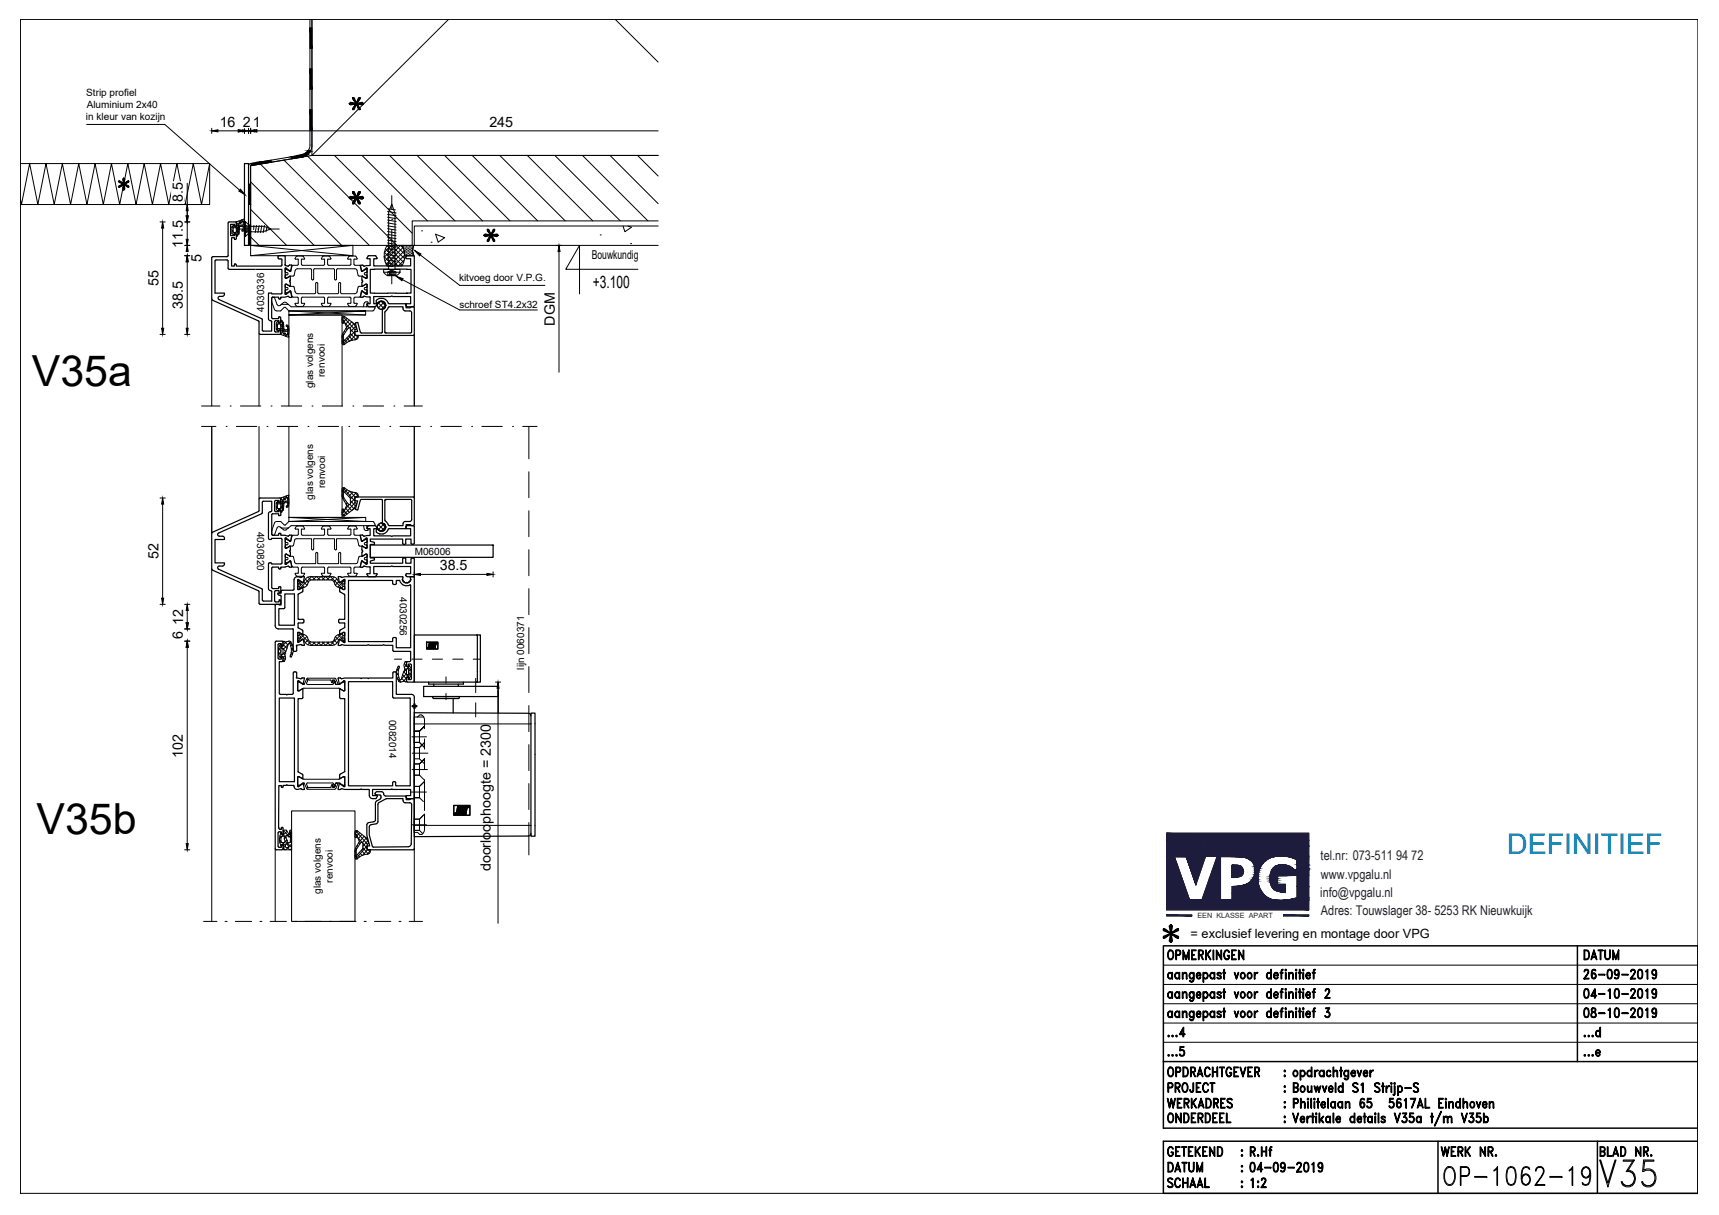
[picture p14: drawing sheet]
<svg xmlns="http://www.w3.org/2000/svg" width="420mm" height="297mm" viewBox="0 0 420 297" stroke-linecap="round" stroke-linejoin="round" font-family="sans-serif">
<defs><g id="words">
<text font-size="11" x="389.8" y="291.4">V35</text>
<g font-size="10.5">
<text x="7.8" y="94.3">V35a</text>
<text x="8.9" y="204">V35b</text>
</g>
<text font-size="8.4" x="351.7" y="291">OP-1062-19</text>
<text font-size="7" fill="#007cb0" x="368.4" y="208.7">DEFINITIEF</text>
<text font-size="6.6" x="84.3" y="51.2">*</text>
<g font-size="6.2">
<text x="84.3" y="27.9">*</text>
<text x="117.1" y="60.3">*</text>
</g>
<text font-size="5.7" x="284.3" y="287.9">DATUM</text>
<g font-size="5.3">
<text x="385.9" y="235.7">DATUM</text>
<text x="385.9" y="245.2">04-10-2019</text>
<text x="284.3" y="268.1">PROJECT</text>
<text x="284" y="272">WERKADRES</text>
<text x="284.3" y="275.5">ONDERDEEL</text>
<text x="284.3" y="291.4">SCHAAL</text>
<text x="304.4" y="291.4">1:2</text>
</g>
<text font-size="4.2" x="144.9" y="70.5">+3.100</text>
<g font-size="3.5">
<text x="53.7" y="31">16</text>
<text x="59.3" y="31">2</text>
<text x="61.8" y="31">1</text>
<text x="119.6" y="31">245</text>
<text x="44.7" y="49.4" transform="rotate(-90 44.7 49.4)">8.5</text>
<text x="44.7" y="60.6" transform="rotate(-90 44.7 60.6)">11.5</text>
<text x="49.3" y="64.1" transform="rotate(-90 49.3 64.1)">5</text>
<text x="38.7" y="69.9" transform="rotate(-90 38.7 69.9)">55</text>
<text x="44.7" y="75.5" transform="rotate(-90 44.7 75.5)">38.5</text>
<text x="135.6" y="79.6" transform="rotate(-90 135.6 79.6)">DGM</text>
<text x="38.7" y="136.7" transform="rotate(-90 38.7 136.7)">52</text>
<text x="107.5" y="139.4">38.5</text>
<text x="44.7" y="152.8" transform="rotate(-90 44.7 152.8)">12</text>
<text x="44.7" y="156.2" transform="rotate(-90 44.7 156.2)">6</text>
<text x="44.7" y="185.3" transform="rotate(-90 44.7 185.3)">102</text>
<text x="120" y="213" transform="rotate(-90 120 213)">doorloophoogte = 2300</text>
</g>
<g font-size="3.3" fill="#1d1c3c">
<text x="322.8" y="210.3">tel.nr: 073-511 94 72</text>
<text x="322.9" y="214.8">www.vpgalu.nl</text>
<text x="322.7" y="219.3">info@vpgalu.nl</text>
<text x="322.9" y="223.6">Adres: Touwslager 38- 5253 RK Nieuwkuijk</text>
</g>
<text font-size="3.1" x="291" y="229.2">= exclusief levering en montage door VPG</text>
<text font-size="3" x="144.7" y="63.3">Bouwkundig</text>
<g font-size="2.4">
<text x="21.1" y="23.6">Strip profiel</text>
<text x="21" y="29.4">in kleur van kozijn</text>
<text x="21.2" y="26.5">Aluminium 2x40</text>
<text x="112.2" y="68.8">kitvoeg door V.P.G.</text>
<text x="64.6" y="76.2" transform="rotate(-90 64.6 76.2)">4030336</text>
<text x="112.3" y="75.3">schroef ST4.2x32</text>
<text x="76.5" y="94.9" transform="rotate(-90 76.5 94.9)">glas volgens</text>
<text x="79.4" y="92.1" transform="rotate(-90 79.4 92.1)">renvooi</text>
<text x="79.4" y="119.4" transform="rotate(-90 79.4 119.4)">renvooi</text>
<text x="76.5" y="122.2" transform="rotate(-90 76.5 122.2)">glas volgens</text>
<text x="62.8" y="130" transform="rotate(90 62.8 130)">4030820</text>
<text x="101.4" y="135.6">M06006</text>
<text x="97.7" y="146" transform="rotate(90 97.7 146)">4030256</text>
<text x="128.1" y="163.7" transform="rotate(-90 128.1 163.7)">lijn 0060371</text>
<text x="95.1" y="175.9" transform="rotate(90 95.1 175.9)">0082014</text>
<text x="81.3" y="215.8" transform="rotate(-90 81.3 215.8)">renvooi</text>
<text x="78.4" y="218.6" transform="rotate(-90 78.4 218.6)">glas volgens</text>
</g>
<text font-size="1.8" fill="#1d1c3c" x="292.7" y="224.5">EEN KLASSE APART</text>
</g></defs>
<!-- layer: 0 -->
<g fill="none" stroke="#000" stroke-width=".24">
<path d="M5 40h46.2l-1.9 10-2.1-10-1.9 10-2.1-10-1.9 10-2.1-10-1.9 10-2.1-10-1.9 10-2.1-10-1.9 10-2.1-10-1.9 10-2.1-10-1.9 10-2.1-10-1.9 10-2.1-10-1.9 10-2.1-10-2 10-2-10-2 10-.2-1.2M21.2 30.4h19.1l18.3 16.1M51.2 40v10h-46.2M56.7 56.2l.3 .4M56.8 55.3l.3 .4M57 56.4l-.3 .3M57 55.7h.7v1.1h-.7zM57.2 55.1l-.5 .6M57.2 56.8l.3 .4M57.5 56.8l-.5 .6M57.7 55.3l.4 .5M57.8 56.5l.6 .7"/>
<path d="M57.8 57.5l.1 .2M57.8 57.6l.2 .1M57.8 54.2v.1M57.9 54.2l-.1 .2M58.1 57.6l-.1 .1M58.1 56.1l-.3 .4M58.2 56.7h.1M58.2 56.4v.3M58.2 57.2l-.1 .4M58.2 57.2h.1M58.2 56l.3 .3M58.3 54.9l-.5-.6v1h-.6l-.1-.3-.4 .5v1.6l.4 .4 .1-.3h.5l.1 .4"/>
<path d="M58.3 54.8l-.7 .9M58.4 55.1l.3 .3M58.4 54l.5 .6-.3-.1M58.5 57l-.3 .2M58.5 56.7l-.7 .9M58.5 55.5l-.3 .4M58.6 54.5h-.2l-.3 1.1 .1 1.1M58.6 55.3l-.2 1.7M59 55l-.3 .4M59.1 54.3l-.2 .2M59.1 53.8l.6 .8M59.1 54.2l.1-.1 .2 .2v.7"/>
<path d="M59.2 53.7l-.6 .8M59.2 55l.6 .7M59.3 56.2l.2 .2M59.4 55l-1 .1-.2 1.3M59.6 54.1a3.5 3.5 0 0 1-.1 2.3l-.3 .1v-.3a.49 .49 0 0 0 .3-.8h-.8M59.6 53.9l.1-.3-1.9 .6M59.7 53.9l-.1 .2M59.7 54.2l-.3 .3M59.8 55.2l-.3 .3M103 56.4h.1M105.4 59.2h.1M106.5 57.3l2.2 .8-1.6 1.1z"/>
<path d="M146.7 57.4h.1M152.3 55.3l.4 1.3 1.6-1-.8-.3M154.1 59.5h.1M160.9 55.3h-59.6v4.7h59.6M67.5 79.3l.3 .3M67.6 78.9l-.1 1.6 .4 .5 .1-.1M67.8 79.4l-.3 .4M67.9 78.6l.4 .6M67.9 78.6l-.3 .3M67.9 78.5l.1 .2M68.4 78.8l-.4 .4M68.6 78.5l.7 .8"/>
<path d="M68.6 79.5l.3 .4M68.7 78.3l-.1 .2M68.9 78.6v-.3h-.2l-.1 .5-.5-.1M69 78.5l.3 .5M69 79.3l-.1 1M69 79.3l.1 .2M69 79.3h.1M69.1 78.8h.1M69.1 79.5v1.3M69.2 78.9l-.6 .7M69.3 79l.1 1.5M69.3 79.7l-.2 .4"/>
<path d="M69.7 71.1l.2 .5 .9-.4M69.7 70h.1M69.7 66.4h.1M69.7 70.2l.2 .1M69.7 66.5l.2 .2M69.7 67.5h.1M69.7 71.1h.1M69.7 70l.1 .2M69.7 66.4l.1 .1M69.8 71l-.1 .1M69.8 67.3l-.1 .2M69.9 70.9h.1"/>
<path d="M69.9 67.2h.1M69.9 67.2l-.2 .1M69.9 70.8l-.2 .2M69.9 70.3a.31 .31 0 0 1 .5 .3 .31 .31 0 0 1-.5 .2M69.9 66.7a.31 .31 0 0 1 .5 .2 .31 .31 0 0 1-.5 .3M70.4 79.6l-.3 .2M70.5 79.9l-.3-.4-.2 .1v.2a.44 .44 0 0 1 .3 .7M70.6 79.9v1.8M70.8 66.3l-.9-.4-.2 .5M70.8 66.3h.1M70.9 70h.8l.2 .2M70.9 71.1h.1"/>
<path d="M70.9 66.3h.1M70.9 67.5h.7M70.9 71.1h-.1M70.9 70l-1-.5-.2 .5M70.9 67.5l-.9 .5-.2-.1-.1-.4M71 71.1l.4 1.4M71.4 65.1l-.4 1.2M71.4 72.4l.2 .3h1.2v1.4M71.9 70.2l.3 1.1 .3 .4 4.4 .1M71.9 67.3l.3-1.1 .3-.5h3.4l.3 .3v2.2M71.9 67.3l-.2 .2M72.8 74.2h-.7l.5 .7h1.5l.4-.7h-.7"/>
<path d="M73.7 63.4v1.2M73.7 72.9v1.1M73.7 72.9l.2-.2h5.2l.2 .2-.1 1.2M73.7 74l.1 .1M73.7 63.4l.8-.1-.4-.7h-1.6l-.4 .6 .8 .2-.1 1.4h-1.2l-.2 .2M76.9 65.7l4.8 .1 .1 2.4 .2 .2 .3-.2v-2.2l.2-.3h4.2l.6 .5M76.9 65.7l-.2 .3v2.2l-.3 .2-.2-.2M78.5 74.3l.5 .6M78.6 63.2v.2h.7v1.2l-.2 .3-5.2-.1-.2-.2M79 62.6h1.5l.4 .7-.8 .1M79 62.6l-.5 .6M79.2 74.2h-.6v.1"/>
<path d="M80.1 63.4v1.2M80.1 72.9v1.1M80.1 64.6l.2 .2 5.2 .1M80.1 74l.1 .1M80.2 74.2h.7l-.4 .7h-1.5M82.8 69.3l-.1 2.4-4.8 .1-.2-.2v-2.3l-.3-.2h-.2v2.4l-.3 .3M82.8 69.3l.2-.2 .3 .2M83.2 69.3v2.3M83.6 78.2l.4 .4M83.6 77.7v1.2M83.6 77.7l.2-.4h.4l2.2 1.7M83.6 78.8l.4 .2v-.8l.7 1.8-1.1 2v2l.5 .3a4.4 4.4 0 0 1 2.6-1.2"/>
<path d="M83.8 77.3l3 3.3M84 78.7l-.3 .3M84.2 77.4l-.6 .7M84.3 78.9l1.1 1.2M84.8 77.8l-.7 .8M85 63.2l.4-.6h1.5l.4 .7-.7 .1M85 63.2l.1 .2h.7v1.2l-.3 .2M85.4 78.3l-1 1M85.5 72.7h-5.2l-.2 .2M85.5 72.7l.3 .2-.1 1.2M85.7 74.2h-.6l-.1 .1M86.5 79l.6 1.4"/>
<path d="M86.5 79.1l-.9 1.1M86.6 74.2h.7l-.4 .7h-1.4l-.5-.6M86.6 63.3v1.5h1.2l.2 .2M86.8 79.6l-.8-.9-1.3 1.4M86.9 79.8l-1.3 1.4M87.3 66.2l.2 1.1M87.3 71.3l-.3 .4-.3 .1h-3.2l-.2-.3M87.5 70.2l-.2 1.1M87.6 67.3l.2 .2M87.8 67.5h.7M88 72.4l-.2 .2-1.2 .1v1.4M88.1 65.1l.2 1.1 .3 .1"/>
<path d="M88.5 67.5l.9 .5M88.6 71.2l.8 .4M88.6 71.1l-.3 .2-.2 1.2M89.4 69.5a2.03 2.03 0 0 1-1.8 .6v.1M89.4 65.9l-.8 .4M89.4 71.6h.1M89.4 68h.1M89.4 69.5l.3 .1v.4M89.4 65.9h.3v.5M89.4 65.9h.1M89.4 69.5h.1M89.5 70.9h.1"/>
<path d="M89.5 70.3a.31 .31 0 0 0-.5 .3 .31 .31 0 0 0 .5 .2M89.5 70.8l.2 .3M89.5 67.2l.2 .1M89.7 67.3v.2M89.7 71.1h.1M89.7 67.5h.1M89.7 70.2l-.2 .1M89.7 71.1v.4l-.3 .1M89.7 67.5v.4l-.3 .1M89.7 70h.1M89.7 66.4h.1M89.7 70v.2"/>
<path d="M89.7 66.4v.2a.35 .35 0 0 0-.6 .1 .35 .35 0 0 0 .2 .5h.2M92.2 74.9l.8 .7M92.4 74l1.5 1.4M93 73.7l-.8 .8M93.2 73.7l1 1M93.9 73.9l-1.5 1.4M94.2 74.7h.1M94.2 74.6l-1 1.1M98.4 68.4l14 7.4h18.9M102.7 62.3l9.7 7.5h20.8M67.5 80.3l.5 .6M67.9 80.3h.6"/>
<path d="M67.9 80.3v-1.1h.7l-.1 1.1M67.9 80.3l-.3 .4M68 80.8v.1M68.1 80.8l.5-.1v1M68.4 80.3l.7 .9M68.6 81.6l.1 .2M68.6 81.7l1.9 .8M68.9 80.2l-.4 .5M69 80.3l.2 1.1 .2 .1M69.1 80.1l.3 .4M69.1 81.1l-.5 .6M69.2 80.8l.2 .2h.9l-.1 .8h-.2l-.2-.2"/>
<path d="M69.4 81.5l.6 .8M69.4 80.5l.1 .1M69.4 81.5l.4 .1M69.4 80.7l-.2 .2M69.7 81.5l-.5 .5M70.3 81.5l.2 .3M70.3 80.5l-.8 .1 .3 .4M70.3 80.5l.3 .3M70.5 81.9l.1 .4-.1 .1M70.5 81.7v.2M70.6 81.4l-.7 .8M70.6 80.4l-.5 .6"/>
<path d="M83.6 82.4l.3 .4M83.6 83.5l.6 .7M83.8 81.6l.2 .2M83.9 82.2v1.6l.3-.7M83.9 83.1l-.3 .3M83.9 82l-.3 .3M84.1 81.7l-.2 .4M84.2 80.9l.2 .3M84.2 83.1l.6 .6M84.6 80.3l.2 .3M84.8 82.6l.6 .8M85 80.3l-.9 1.4"/>
<path d="M85.1 80.3l.3-.2 .2 .2v1.4l-1.4 1.4M85.2 82.1l1 1.1M85.6 81.8h.1M85.6 80.4l1.2 1.3M85.6 81.5l1.4 1.5M86.8 81l-3 3.3M86.8 80.7l.1 1.3M86.8 82l-1.2 1.3M86.8 82h.8l-.1 .6M87 80.5l-.2 .1M87.1 82l.4 .5M87.1 80.3v.2"/>
<path d="M87.5 82.6l-.2 .3-.6 .2M87.5 82.2l-.7 .9M83.8 119.2l3 3.3M84.2 119.3l-.6 .7M84.8 119.8l-.5 .6M67.5 123.7l.3 .4M67.5 124.5l.5 .5v-.2M67.7 122.8l.3 .4M67.8 123.3l.1 1M67.8 123.9l-.3 .3M67.8 123.3h.8M67.9 124.3h.6"/>
<path d="M68 122.6v.1M68 122.6l-.5 .6M68 124.3l.4 .4M68 122.6l-.5 .3v1.6M68.1 122.7l.5 .1M68.3 124.3l-.4 .6M68.5 122.8l.4 .5M68.6 124.7l-.5 .1M68.6 124.7v.4M68.6 123.3l-.1 1M68.6 125v.1M68.6 121.8v.9"/>
<path d="M68.6 121.8l.5 .6M68.6 121.8l1.9-.7v.5a3.8 3.8 0 0 1-.1 2.3l-.4 .1M68.8 121.7l-.2 .2M68.9 123.6l-.3 .4 .6 .7M68.9 125v.2h-.2M68.9 123.2v.9M69 124.2h.1M69.1 124l-.1 .1M69.1 124.7h.1M69.1 122.3l-.7 .9M69.1 122.7v1.3M69.2 122.6l.2 .2"/>
<path d="M69.2 121.5l.5 .6M69.3 124.2l-.7 .9M69.4 123l-.3 .4 .2 .4M69.5 122.8v.1M69.5 122.8l-.2 1.7-.3 .4M69.5 122.9h.7M69.6 122h-.4l-.2 1.2M69.7 136h.1M69.7 132.4h.1M69.7 137.1l.2 .5 .9-.4M69.7 137.1h.1M69.7 136l.1 .2"/>
<path d="M69.7 132.4l.1 .1M69.7 136.2l.1 .1a.37 .37 0 0 1 .5 0 .37 .37 0 0 1 0 .5 .37 .37 0 0 1-.5 .1l-.1 .1M69.7 132.5l.2 .2M69.8 137l-.1 .1M69.8 133.3l-.1 .5 .2 .2 1-.5M69.8 121.9l-.2 .2M69.8 122.5l-.2 .4M69.9 132.7h.1M69.9 133.2h.1M69.9 133.2l-.2 .1M69.9 121.3l.7 .8M69.9 121.8l-.1 .1"/>
<path d="M69.9 121.7l.2-.1 .2 .2v.7h-.9l-.2 .2M69.9 132.7a.31 .31 0 0 1 .5 .2 .31 .31 0 0 1-.5 .3M70 121.2l-.6 .8M70.1 131.9l.8 .4M70.1 131.9h-.3l-.1 .5M70.1 122.5l.5 .7M70.3 122.9v.1M70.3 123l-.2 .7M70.4 123.9l-.4-.2 .1 .3M70.5 121.7l-.2 .3M70.6 122.6l-.3 .4M70.9 137.1h-.1"/>
<path d="M70.9 132.3h.1M70.9 136l-1-.5-.2 .5M71 137.1l.1 .1M71.1 137.3l.4 1.3 1.3 .1v1.4M71.4 131l-.4 1.3M71.6 130.9h1.1M71.6 130.8l-.2 .2M71.7 133.3l-.2 .2h-.6M72 132l-.3 1.3M72 132l.4-.3h3.8v2.5M72.1 129.2l.1 .2h.7v1.2l-.2 .2M72.4 128.7l-.3 .5"/>
<path d="M72.6 128.6l1.6 .1M72.6 128.6l-.2 .1M73.7 129.4v1.2M73.7 138.9v1.1M73.7 130.6l.2 .2M73.9 130.9h5.2M74.2 128.7l.2 .5M74.5 129.2l-.8 .2M78.6 129.2v.2h.7v1.2l-.2 .2M78.8 128.7l-.3 .5M79 128.6l1.6 .1M79 128.6l-.2 .1"/>
<path d="M79.1 138.6h-5.2l-.2 .3M79.1 138.6l.3 .3M79.3 138.9v1.1M80.3 130.9h5.2M80.6 128.7l.3 .5M80.9 129.2l-.8 .2v1.2l.2 .2M82.8 135.3v2.5h-5.1v-2.5l-.3-.2-.2 .2v2.5l-5-.1-.2-.2-.3-1.4-.8-.1M82.8 135.3l.2-.2 .3 .2v2.5l3.9-.1 .5-1.5M83.6 124.7v1.1M83.6 120.1l.3 .3M83.6 121.1l.3 .4M83.6 125.4l.6 .7"/>
<path d="M83.6 125.8l.2 .4 .4-.1M83.6 124.6l.4-.1v.8M83.6 121.3l.1 .5M83.7 121.8l1 1.6-.1 .3M83.7 124.5l.3 .3M83.9 120.7l-.3 .4M83.9 121.3l.2 .5 1.1 1.4M84 121.7l-.2 .2M84 124.9l-.4 .4M84.2 124.9l.6 .8M84.2 120.3l-.3-.6v1.7M84.2 120.4l1.4 1.3"/>
<path d="M84.4 122.3l-.2 .3M84.4 124.2l1 1.1M84.7 123.7l-.6 1.6M84.7 123.4l1.3 1.4M84.9 122.9l-.3 .3M85 129.2l.1 .2h.7v1.2l-.3 .2M85.3 128.7l-.3 .5M85.3 128.7h1.7M85.4 123.4l-1.1 1.2M85.4 120.1l-.6 .8M85.5 138.6h-5.1l-.3 .3 .1 1.2M85.5 138.6l.3 .3-.1 1.2"/>
<path d="M85.6 123.3l.9 1.1M85.6 120.2l1.2 1.3M85.6 121.7v1.5l-.5 .1M85.6 121.7h.1M85.6 122.4l1.3 1.3M86.2 120.3l-.9 1.1M86.6 129.3l-.1 1.3 .3 .2M86.8 120.4a5.8 5.8 0 0 1-2.8-1.2l-.4 .4v1.8M86.8 122.8l.2 .2M86.8 124l-.8 .8M86.8 121.8l-1.2 1.3M86.8 130.9h1"/>
<path d="M87 120.5l-1.4 1.5M87 128.7l.3 .5M87.1 123v.1M87.1 123.2l-.5 1.2-2.4 1.8M87.1 120.5l-.4-.1 .8 .9M87.2 120.5l.3 .4M87.3 129.2l-.7 .2M87.4 132l.3 1.3M87.4 132l-.4-.3h-4.7v2.5l-.3 .2-.2-.2v-2.5h-5.1v2.5l-.3 .2-.2-.2M87.5 120.9l.1 .5-.8 .2v1.3l-3 3.3M87.5 121l-.4 .5M87.7 133.3l.2 .2h.7l.8 .5"/>
<path d="M87.8 130.8l.3 .2M88.1 131l.2 1.2M88.3 137.3l-.3 1.3-1.5 .2 .1 1.3M88.6 137.2l.8 .4M88.6 137.1l-.3 .1M89.4 135.5a1.5 1.5 0 0 1-1.4 .5l-.3 .2M89.4 131.9l-.8 .4-.3-.1M89.4 137.6h.1M89.4 133.9h.1M89.4 135.5l.3 .1v.4M89.4 131.9l.3 .1v.4M89.4 135.5h.1"/>
<path d="M89.4 131.9h.1M89.5 132.7h.1M89.5 136.8h.1M89.5 136.3h.1M89.5 136.3a.31 .31 0 0 0-.5 .3 .31 .31 0 0 0 .5 .2M89.5 132.7a.31 .31 0 0 0-.5 .2 .31 .31 0 0 0 .5 .3M89.5 136.8l.2 .3M89.5 133.2l.2 .3M89.7 136.2l-.2 .1M89.7 133.5v.4l-.3 .1M89.7 136v.2M89.7 132.4l-.2 .3"/>
<path d="M89.7 137.1h.1M89.7 133.5h.1M89.7 136h.1M89.7 132.4h.1M89.7 137.1v.4l-.3 .1M92.2 129.1l.8 .7M92.5 128.2l1.4 1.4M93 127.9l-.8 .8M93.2 127.9l1 1M93.9 128.1l-1.4 1.4M94.2 128.8h.1M94.2 128.8l-1 1"/>
<path d="M68.1 159.6l.9 1M68.1 158.5l.6 .7M68.4 157.8l.7 .7M68.7 159.3l-.6 .6M69 158l-.9 .9M69.1 158.5h.1M69.2 158.6l.6 .7M69.2 159.9v-1.3l-.4-.1-.1 .2v1.1l.3 .2M69.2 159.6l.4 .5M69.2 157.5l.9 1M69.2 159.8l-.2 .2M69.5 156.9h-.3v1l-.5 .1-.2-.4-.4 .9v1.6l.4 .7"/>
<path d="M69.5 156.9h.1M69.6 156.9l.1 .1M69.6 159.7h.1M69.7 157l.7 .7M69.9 159.1l-.7 .8M70 156.9l-.8 .8M70.4 157.6l-1.2 1.2M70.5 156.8l1 .9M71.1 156.9l-.4 .4M71.1 156.9a3.3 3.3 0 0 1 0 3.7l-.2-.2M71.1 156.9l-.3-.2-1.1 .3M71.2 159.5l.3 .4"/>
<path d="M71.2 158.5l.4 .5M71.4 157.6l-.3 .4M71.6 159.6l-.6 .5M71.6 158.5l-.4 .4M72.8 140.2h-.7l.5 .7M73.7 140l.1 .1M73.8 140.2h.7l-.4 .7h-1.5M78.5 140.3l.5 .6M79.2 140.2h-.6v.1M79.4 140l-.1 .1M80.2 140.2h.7l-.4 .7h-1.5M85.7 140.2h-.7l.4 .7h1.5l.4-.7h-.7"/>
<path d="M69 160l-.6 .6M69.2 160.6h-.5l-.2 .2M69.2 160.5l.1 1.2M69.2 160.8l.5 .5M69.3 161.7h.1M69.4 161.7h.1M69.6 160l.2 1-.3 .7M69.6 160l.8-2.6 .4-.1 .4 1.5-.3 1.6 .3 .2M69.7 160.4l-.5 .5M73 166.8l-.2 .1v1.8l.2 .2M73.1 166.7l1 .6h.3M74.3 168.3h8.4"/>
<path d="M74.3 168.2l-1.2 .7M75 167l.2 .3M75.2 167.4h6.1M75.2 165.8h6.6l.3 .1 .5 1.2M75.2 165.8l-.2 .1-.6 1.4M75.4 166.2l5.4 .1M75.4 166.2h-.3l-.2 .8M80.8 166.2l.3 .7h.2l-.1-.5M81.4 166.3h.2M81.4 166.2l-.2 .2M81.5 166.5h.2M81.5 166.5l-.2 .1 .2 .5-.2 .2"/>
<path d="M81.6 166.2l.2 .1M81.7 166.5l.2 .3M81.7 166.3l.2 .5M81.9 166.8l-.1 .1 .4 .5a1.91 1.91 0 0 0 1.7-.6l.4 .1-.1 1.9h-.3l-1.1-.6M81.9 166.8l.2 .5h.4l.1-.2M81.9 166.8h.1M96.4 161.1h1.8M96.9 164.5l.4 .5M97 163.6l.4 .4M97.1 165.8l.9 .9M97.3 164.6l-.4 .4M97.3 162.9l.3 .2"/>
<path d="M97.5 165.5l-.4 .4M97.5 163.4l-.6 .5M97.6 163.1l-.2-.3a3.3 3.3 0 0 0 .1 3.8M97.9 166.2l-.4 .4M98.1 165.8l.8 .7M98.4 165l1 1M98.7 164.2l.7 .7M98.8 162.2l.5 .5M98.8 166.5l-1.1 .3-.2-.2M98.9 166.5l.1 .1M98.9 163.8h.1M98.9 163.4l.5 .5"/>
<path d="M99 166.6h.1M99.1 161.8a1.55 1.55 0 0 0-.2 1.8l-.8 2.5h-.4l-.4-1.4 .3-1.6M99.1 161.8h.3v1.1M99.1 161.8h-.1M99.3 165.8l-.8 .8M99.3 162.6l-.5 .5M99.4 164.7l-1.3 1.2M99.4 163.6v1.4M99.4 165.6h.4l.1 .3M99.4 162.9h.4l.2-.2 .5 .7v1.6l-.4 .9M99.4 163.6l-.8 .8M99.4 165.6v1h-.4"/>
<path d="M99.4 165h.1M99.4 165l.8 .7M99.5 162.9l1 1M99.5 163.5h.2M99.5 163.5l-.1 .1M99.7 163.5l.2 .1M99.9 164.3l.6 .7M99.9 163.6v1.3M99.9 164.8l-.5 .2M99.9 165.9h.2M100.1 162.9l-.6 .6M100.5 164.6l-.9 1"/>
<path d="M100.5 163.6l-.6 .6M100.7 161.1h2.5M101.3 179.9v1.9M101.3 177h28.5M101.3 178.8h1.2M102 175.3l.6-.5a1.06 1.06 0 0 1 1.2 1.3v2M102.5 178.8v2.7M103.6 175.3h-2.3v10.2h1.2M103.8 177.5l-1.3 1.3M105.7 161.1h2.5M109 165.5v1.5M109 169.5v1.6"/>
<path d="M110.7 161.1h2.5M115.7 161.1h1.7M116.3 165.8v3.5M116.3 171.8v3.5M73 189.9l-.2 .2v1.7l.2 .2M73.1 189.9l1.2 .6h8.5l1.1-.6 .3 .1v1.9l-.3 .1-1.1-.6M74 191.5l-.9 .5M74 191.5h.4M74.4 191.5l.6 1.3 .2 .1M74.9 191.8l.2 .7 .3 .1M75.2 191.4h6.1M75.2 191.4l-.2 .3"/>
<path d="M75.5 192.5l-.1 .1M81.2 192.3l.1-.5-.5 .7h-5.3M81.3 191.4l.2 .2-.1 .6 .3 .1M81.8 191.8l.1 .2M81.8 191.9l.1 .1M81.9 192h.1M81.9 192l-.2 .3M81.9 192l-.2 .5h-.4l-.1-.2M82.2 191.4l-.4 .4M82.5 191.4l.1 .3M82.6 191.7l-.8 1.2-6.6 .1M82.7 191.4l-.6 .1-.3 .4"/>
<path d="M100.6 193.6h3.6M100.7 180.1h3.5M100.7 188.1h3.8M100.8 184.1h3.8M101.3 198.3v5.2h.8l.5 .5a1.05 1.05 0 0 0 1.2-1.3v-1M101.3 185.6v9.4h1.2M101.3 195.7v2.4M101.3 192.3h1.2M101.3 181.5h1.2M101.3 186.8h1.2M101.3 189.5h1.2M102.5 182.8v2.7"/>
<path d="M102.5 186.8v2.7M102.5 192.3v2.7M102.5 195l1 1M102.5 181.5l1.3 1.2M102.5 189.5l1.3 1.2M102.5 185.5l1.3 1.2M103.5 199.3l-.9 .9M103.8 192.8v-.3v.6M103.8 181.5l-1.3 1.3h-1.2M103.8 180.6v2.5M103.8 185.4v2.7M103.8 190.6v7.5"/>
<path d="M103.8 199.1v3.6M103.8 199l-1.3 1.3M103.8 191l-1.3 1.3M103.8 185.5l-1.3 1.3M68.3 205.3l.4 .4M68.4 204.4l.3 .3M68.6 203.7l.1-.1a3.9 3.9 0 0 0 0 3.2M68.6 206.7l.2 .1M68.7 203.6l.2 .1M68.7 205.7l-.3 .3M68.7 205.9l.3 .1M68.7 203.6l.2 .4h.3"/>
<path d="M68.8 204.6l-.5 .4M68.9 206.6l-.2 .2M68.9 204.4l-.2 .5v1M69 206.5l-.3 .3M69 206l.7 .7M69.1 206l.5-.1-.6 .6h.2l.1 1.1M69.1 206h.1M69.2 204l.7 .8M69.2 206.5h.1M69.3 207.6l.1 .2h1.7l.2-.2M69.3 203.1l1.5 1.5M69.3 207.3l.4 .5"/>
<path d="M69.3 203h.1M69.7 205.6l1.6 1.6M69.7 206.5l.2-.2 .3 .1 .3 .7M69.7 206.9l.2 .3h.5M69.7 206.5v.4M69.7 206.8l-.4 .5M69.9 204.5l-.4 .4M69.9 204.4v.5M69.9 204.8v.2M69.9 205l.3 .5M70 203l.7 1 .1-.1M70.1 203h-.8v.9"/>
<path d="M70.1 205.4l-.4 .4M70.1 203.2l-1.2 1.2 .6 .1 .2 1.2-.1 .2M70.2 205.4v.5M70.2 204.2l.1 .1M70.2 205.9l.2 .1M70.2 207.2l.6 .6M70.3 204.3l.4 .3M70.4 207.2h.1M70.5 207.1l-.1 .1M70.5 206l-.3 .4M70.5 203.9l-.6 .5M70.7 204.6l.3-.2v-.8l-.1 2.3-.5 .1"/>
<path d="M70.8 203.3v.6M70.8 203.5l.5 .5M70.8 203.3h.1M71 205.8l.3 .3M71 204.8l.3 .3M71.1 203l.2 4.6M71.2 203h-.3l-.1 .3M71.2 203.2l-.4 .4M71.3 205.3l-.3 .3M71.3 206.3l-1.5 1.5M71.3 207.4l-.4 .4M71.3 204.2l-.3 .3"/>
<path d="M86.8 203.9l.4 .5M86.8 208.2l.3 .3M86.8 209.2l.6 .7M86.9 203.1l2.9 3.3M86.9 207.3l.2 .3M87.1 208.8l-.3 .4M87.1 207.7l-.3 .4M87.1 204.5l-.2 .3M87.2 203.9v.7l-.2 .2-.2-.2v-1.2l.3-.4 2.4 1.8M87.2 203.9l.6 1.7-.1 .3M87.2 207.5l-.1 2 .3-.6M87.3 206.7l.2 .3"/>
<path d="M87.4 208.9l.5 .6M87.4 203.2l-.6 .7M87.4 204.7l1 1.2M87.7 206l.2 .4M87.7 205.9l-.9 2v1.9l.2 .2h.3a3.8 3.8 0 0 1 2.5-1.2M87.8 208.4l.7 .8M87.9 203.6l-.6 .7M88.3 207.9l.9 1M88.4 205.9l-1.2 1.6M88.4 205.9l.3 .2M88.5 204l-1 1.1M88.6 207.5h.1"/>
<path d="M88.7 206.2l1.1 1.2M88.7 207.2l1.3 1.6M88.7 206.1v1.3M88.7 207.4l-1.3 1.5M89.5 204.8l.5 1.4M89.5 204.9l-.9 1M89.8 206.7l-2.8 3.3M89.8 205.3l-.8-.8-1.2 1.3M89.9 205.6l-1.2 1.3M90 206.2l-.2 .2 .1 1.3M90 207.8l.5 .4M90.5 208l-.8 .8 .7-.3 .1-.6-.6-.1-1.3 1.3"/>
<path d="M100.8 201.6h3.4M101.3 201.8h28.5M101.3 200.3h1.2M101.3 203h1.2M102.5 200.3v2.7M102.5 203l.8 .8"/>
<circle cx="93.2" cy="74.7" r="1.01"/>
<circle cx="93.2" cy="128.8" r="1.01"/>
</g>
<!-- layer: 01_ARCERING -->
<g fill="none" stroke="#000" stroke-width=".24">
<path d="M69.4 39.1l20.9 20.9M75.2 38.2l21.8 21.8M81.7 38l19.1 19M88.5 38l16 16M95.2 38l16 16M101.9 38l16 16M108.7 38l16 16M115.4 38l16 16M122.2 38l16 16M128.9 38l16 16M135.6 38l16 16M142.4 38l16 16"/>
<path d="M149.1 38l11.8 11.8M155.8 38l5.1 5M61.3 44.5l15.5 15.5M61.3 51.2l8.8 8.8M61.3 57.9l2 2.1M63.6 40.1l19.9 19.9"/>
</g>
<!-- layer: 01_BOUWKUNDIG -->
<path d="M160.9 38h-84.7l-14.9 2.5v19.5h39.5v-6h60.1" fill="none" stroke="#000" stroke-width=".24"/>
<!-- layer: DIM -->
<g fill="none" stroke="#000" stroke-width=".24">
<path d="M51.8 31.4v1.2M52.3 32h6.9M59.8 32h.5M59.8 31.4v1.2M60.7 31.4v1.2M61.3 32h99.6M61.3 31.4v1.2M39.1 54.3h1.3M39.8 54.7v26.6M45.1 60h1.3M45.1 54.3h1.3M45.1 50h1.3"/>
<path d="M45.8 50.5v3.2M45.8 59v.5M136 60h1.3M136.6 60v31M45.1 62.5h1.3M45.8 60.5v.5M45.8 63v18.3M155.9 65.8h-17.6l3.3-5.8v11.8M39.1 81.8h1.3M45.1 81.8h1.3M39.1 121.8h1.3M39.8 122.2v25"/>
<path d="M101.3 139.8v1.3M120.5 139.8v1.3M39.1 147.8h1.3M45.1 147.8h1.3M45.1 153.8h1.3M45.1 156.7h1.3M45.8 148.3v5M45.8 157.3v49.9M101.8 140.4h18.2M121.1 166.8h1.3M45.1 207.8h1.3"/>
</g>
<g fill="#000" stroke="#000" stroke-width=".24">
<path d="M51.8 32l1.5-.3v.5zM58.3 31.7l1.5 .3-1.5 .2zM59.2 31.7l1.5 .3-1.5 .2zM60.7 32l1.6-.3v.5zM61.3 32l1.5-.3v.5zM39.8 54.3l.2 1.5h-.5zM45.8 50l.2 1.5h-.5zM45.5 52.8h.5l-.2 1.5zM45.5 58.5h.5l-.2 1.5zM45.8 62.5l.2 1.5h-.5zM45.8 60l.2 1.5h-.5zM136.6 60l.3 1.5h-.5z"/>
<path d="M39.5 80.2h.5l-.2 1.6zM45.5 80.2h.5l-.2 1.6zM39.8 121.8l.2 1.4h-.5zM39.5 146.2h.5l-.2 1.6zM45.8 147.8l.2 1.5h-.5zM45.8 156.7l.2 1.5h-.5zM45.5 152.3h.5l-.2 1.5zM101.3 140.4l1.5-.2v.5zM119 140.2l1.5 .2-1.5 .3zM121.7 166.8l.3 1.5h-.5zM45.5 206.3h.5l-.2 1.5z"/>
</g>
<g fill="#fff" stroke="#fff" stroke-width=".24">
<path d="M53.8 28.2v3l3.9-3zM53.8 31.2l3.9-3v3z"/>
<path d="M59.2 28.2v3l2.1-3zM61.3 28.2v3h-2.1z"/>
<path d="M61.9 28.2v3l1.5-3zM63.4 28.2v3h-1.5z"/>
<path d="M119.5 28.2v3l6-3zM119.5 31.2l6-3v3z"/>
<path d="M42 68.6v7h3zM42 68.6h3v7z"/>
<path d="M42 53.7v6.8h3zM42 53.7h3v6.8z"/>
<path d="M46.5 62v2.2h3.1zM46.5 62h3.1v2.2z"/>
<path d="M36 66v4h3zM36 66h3v4z"/>
<path d="M62.6 66.7v9.7h2.1zM62.6 66.7h2.1v9.7z"/>
<path d="M42 44.4v5.1h3zM42 44.4h3v5.1z"/>
<path d="M126.2 149.8v14.9h2.6zM126.2 149.8h2.6v14.9z"/>
<path d="M107.4 136.6v3.1l7-3.1zM107.4 139.7l7-3.1v3.1z"/>
<path d="M62.6 129.9l2.1 9.7v-9.7zM62.6 129.9l2.1 9.7h-2.1z"/>
<path d="M101.4 133.7v2.1l8.9-2.1zM101.4 135.8l8.9-2.1v2.1z"/>
<path d="M36 132.7v4.1h3zM36 132.7h3v4.1z"/>
<path d="M42 148.9v3.8h3zM42 148.9h3v3.8z"/>
<path d="M42 154.2v2.1h3zM42 154.2h3v2.1z"/>
<path d="M95 175.8l2.1 9.7v-9.7zM95 175.8l2.1 9.7h-2.1z"/>
<path d="M42 179.4v5.7h3zM42 179.4h3v5.7z"/>
</g>
<!-- layer: 0 -->
<g fill="none" stroke="#000" stroke-width=".3">
<path d="M59.8 40h.9v20h-.9zM55.8 54.5l-.1 8.2h-3.7l-.2 .3v10.1l.1 .2M55.8 54.5l.2-.2h1.5l.3 .2v.6l-.2 .2-.2 .1v-.6h-1v2.8h1v-.5l.3 .1 .1 1.1-.4 .3M57.3 58.4v-.3h-.7v7h.7l.1-.6M57.3 58.4l.1 .1M53.7 72.5h.7M54.9 71.9l-.3 .5h-.2M55.8 65.6l-.1-2h-3.1v8.1h2.3v.3M55.8 65.6l.2 .2M56 65.9h12.9l-.1 5.9h-3.2v6.1l.2 .3 .5 .3 .1 .2v2.2h-2.2l-.1-2.8-.1-.2-10.5-4.7-.2-.4 .4-.3M57.4 64.5l.3 .1 .1 .5h10.9M69.8 65.5l.1 .1"/>
<path d="M69.8 65.5l-.2 .1 .2 2.4M69.8 68h.2M69.8 69.5h.2M69.8 69.5l-.2 2.4 .3 .1M69.9 65.5v.1M69.9 72l1.1-.8 .3 1.4-.5 .1M69.9 71.9h.1M70 69.5h.1M70.1 68h-.1M70.7 72.7l-.3-.3-.8 .3h-1l-.1 .4-.3-.1-.1-.3h-1.4l-.3 .2v4.8l.3 .2h1.4v-.4h.2l.3 .2-.1 1.2h-.3v-.5h-.8l-.3 .3v2.2l.3 .2 .8 .1v-.5h.3l.1 .8-.2 .2-4.8 .1-.3-.3v-2.8l-.1-.3-11.3-5M70.8 67.6l-.8 .4M70.8 67.6h.2"/>
<path d="M71 67.6v.8l-.2 .3 .2 .4-.1 .9-.9-.5M71.3 64.9l-.5-.1-.4 .3-.7-.2-.1-2.3-1.4-.1-.2 .2v.5l.7 .1 .2 .2v1.3l-.2 .2M71.3 64.9l-.4 1.4-1-.7M88.1 72.6l.5 .1M88.5 67.6l.1 1.1M88.5 67.6h.2M88.6 71.3l.9 .6M88.6 71.3l-.1-.1-.4 1.4M88.6 68.8l-.1 .3v.9l.9-.5 .3 .1 .1 2.3-.3 .1M88.6 64.8l-.5 .1 .4 1.4 1-.7M88.6 68.7v.1M88.7 64.8l.3 .3 1.4-.2"/>
<path d="M88.9 72.4l-.2 .2M88.9 72.4l1.5 .2 .1 1.7-.8 .1 .5 .6 1.6-.1 .4-.5-.1-.1h-.7v-1.8h4.1l.3-.1 .2 .1h4.4v1.8h-1.1l-.1 .3 .3 .4h1.5M89.5 71.9h.1M89.5 65.5v.1M89.6 65.5l-.1 .1M89.6 65.5l.2 .2-.1 2.3-1-.4M89.7 63.1l.5-.6h1.6l.4 .6M89.7 63.1l.1 .2h.7l-.1 1.6M90.5 65.9h10v5.8h-10zM92.1 74.1l-.1-.1a.91 .91 0 0 1 .8-1 1.86 1.86 0 0 1 2.2 1.2h.1M92.5 73.8l.1 .1M92.6 73.8l-.5 .3"/>
<path d="M92.8 73.7l.1 .1-.3 .1M92.8 73.7l.5-.1 .3 .2v-.1M93.6 73.7l.5 .3h-.2M93.9 75.5l-.1-.1-.3 .3M94 74.1l.3 .3-.1 .7M94.2 75.1l-.3 .4M95.1 74.3l4.2 .1M99 76h1.1M99 76l-.4-.3-.1-.7h-3.5l-.9 1.3v5h6.4l.1-4.8M99.2 62.9l.1 .4h1.1v1.7h-4.4l-.2 .2-.3-.2h-4.1v-1.7l.7-.1 .1-.1M99.2 62.8l.3-.3h1.5l.3 .2v12l-.3 .3M99.3 74.4v.9h.9"/>
<path d="M100.1 76l.3 .1 .2 .4M100.3 75.2h-.1M100.6 75l-.3 .2M101 75l.3 .2M101.3 75.3v6.4l-.3 .3-14.2-.1-.1-.8h.7l-.5-2 .4-.3 .8 2.4 .2 .2 5.1-.1 .1-5.6M94.1 81.3h.1M51.8 130.4v8.7l.1 .2M51.9 139.4l11.3 5 .1 .3 .1 3h5.2l-.1-1-.3-.1v.6h-.8l-.3-.3M51.9 130.1l-.1 .3M54.9 131.6v.3h-2.3v5.7h2.3a.58 .58 0 0 1-.5 .8h-1l-.2 .5 .2 .2 10.7 4.9v2.7M63.6 121.8h4.8M63.6 121.7l-.3 .3v2.8l-.1 .3-11.3 5"/>
<path d="M64.1 122.8v2.5l-.1 .3-10.7 4.8-.1 .4 .2 .2 1.2 .1 .3 .5M64.4 122.5h2v2.3l-.6 .4-.2 .4M64.4 122.5l-.3 .3M65.6 125.6v6l.3 .3M65.9 131.9h.3M66.2 131.9l.2-.3 2.4 .1 .1 5.9-.2 .3M66.4 137.9l-.1-.3h-.4l-.3 .2v6.1l.3 .4 .5 .3v2.3h-2M66.4 137.9h2.3M66.7 130.9h1.4l.2-.5h.3v.5h1.1l.7 .2M66.7 125.6l-.3 .2v4.8l.3 .2M67.1 122.6v2.2M67.1 122.6l.3-.2h.8v.5h.2"/>
<path d="M67.1 124.8l.3 .3h.8v-.5l.4 .1v1.3l-.5 .1v-.5h-1.4M68.4 121.7l.2 .3v.7l-.2 .1M69.8 134h.2M69.8 135.5h.2M69.8 135.5l-.2 2.3 .3 .2M69.8 131.5l.1 .1M69.8 131.5l-.2 .2 .2 2.3M69.9 131.5l.1 .1M70 135.5h.1M70 134l.9-.5v1.1M70.1 134h-.1M70.4 138.4l-.7 .2h-1.1l-.1 .5-.3-.1-.1-.4h-1.4l-.3 .3 .1 4.9 1.6 .1v-.4h.4"/>
<path d="M70.7 130.9l-.3 .2M70.7 130.8l.6 .1-.3 1.4-1.1-.7M70.8 137.3l-.8 .6M70.8 137.3l.2-.1 .3 1.4-.5 .1-.4-.3M70.9 134.6v1.4l-.9-.5M86.7 121.8v.7h.7l-.5 1.9M86.9 124.4l.1 .1M87 121.5h14l.3 .2M87 121.5l-.3 .2M88.1 122.3l-.6 2.3h-.5M88.1 130.9l.3 1.4M88.1 138.6l.1 .1"/>
<path d="M88.1 122.3l.2-.2 5.1 .1 .1 5.5M88.2 138.7h.4M88.4 137.2l-.3 1.4M88.4 137.2l.2 .1M88.5 134.6l.1 .1M88.6 137.3l.9 .6M88.6 138.7l.4-.3 1.4 .2 .1 1.7-.7-.1-.1 .2M88.6 134.8l-.1 .3v.9l.9-.5 .3 .1 .1 2.2-.2 .1M88.6 134.7v.1M89.4 134h.2M89.4 134l-.9-.5v1.1M89.5 137.9h.1"/>
<path d="M89.5 131.6l-1 .8-.1-.1M89.5 131.6l.3 .1-.2 2.3M89.5 137.9l.1 .1M89.5 131.6h.1M90.4 130.9l-1.4 .2-.4-.3-.5 .1M90.5 133.3h30v3h-30zM92.6 129.6l-.6-.2v.7M92.6 129.6a.59 .59 0 0 0 1 .1v.1M93.5 127.7l.1 .3a.58 .58 0 0 1 .6 .7h.1M94.1 122.4v4.8M94.1 122.3l.2-.2 6.3 .1v4.8M94.1 127.2l.1 .2"/>
<path d="M94.1 122.2h.1M94.2 127.4l.9 1.1h3.4l.1-.8 .4-.2M94.3 128.7l-.1 .5-.6 .6M95.1 129.3h-.1a1.81 1.81 0 0 1-3 .8M99 127.5h1.1M99.2 128.8l.1 .5h1.1v1.7h-4.4l-.2 .2-.3-.2h-4.1v-1.7l.8-.2-.4-.6h-1.6l-.5 .6 .8 .2-.1 1.6M100.6 127l-.2 .4-.3 .1M100.6 128.5l-.4-.2h-.9l-.1 .9-4.1 .1M100.7 133.1h.3M100.7 133l-.2-.2v-1h-1.3v1l-.3 .3-.5-.3v-1h-7.9v.5l1 .3v.5h-1v3.3h1v.5l-1 .3v.5h7.9v-1.1l.1-.1 .4-.1 .3 .3v1h1.3v-1.2l.5-.1 .3 .3v4l-.3 .3M101 128.5h-1.5l-.3 .3M101 128.5l.3 .2v4.1l-.3 .2"/>
<path d="M101.3 121.8v6.4l-.3 .3M64.1 146.7l.3 .2M67.1 144.7v2.2M68 157.6v3.3M68.2 157.4h.6v.4M68.2 157.4l-.2 .2M68.3 145.5l.4 .3M68.5 143.4l.1 .2v1.2l-.4 .1v-.5h-.8l-.3 .2M68.7 145.8v2.1l-1.2-.1-.2 .2v5a.79 .79 0 0 0 .7 .8h3.6l.2 5.4h.6v-1.3l.2-.2M68.7 144.6v.4h-.8v.3l.4 .2M69.2 157.8l-.2 .2-.2-.2M69.2 157.8l-.1-1h-1.7v50.9h1.7v-1.2l-.3 .2"/>
<path d="M69.6 145.2h2.4v7.7h-3.8v-4.1h1.2l.2-.3zM71.6 144.3h-2.6l-.3 .2M72.6 141l.9 .2M72.6 141a.75 .75 0 0 0-.7 .7v2.3l-.3 .3M72.8 154.7v2.1M72.8 156.8l.1 .3M72.9 145.3v6.1h1.1M72.9 152.4v1M72.9 153.4l1.1 .9M72.9 157.1l1.2-.9 .3 1.5-.5 .1-.3-.2M72.9 141.7l-.2 .1 .1 2.2 .3 .2 .9-.6v.9M73.5 157.6l-.9 .2"/>
<path d="M73.5 157.6h.1M73.6 141.2l.3-.2 .5 .1-.3 1.4-1.2-.8M73.6 141.1l-.1 .1M74 144.5l-1.1 .8M74 152.3l-1.1 .1M74 154.3v.8l-.9-.5-.3 .1M74 151.4l.3 .2v.4l-.3 .3M82.8 141h.4M82.8 157.8h.4M82.8 151.6v.4M82.8 141l.2 1.4M82.8 152l.2 .3 1.3 .1v1l-1.2 .7v1l.8-.5 .4 .1"/>
<path d="M83 156.3l-.2 1.5M83 156.3h.1l.9 .8M83.2 141h.1M83.2 141l.4 .1 .7-.1h14.1l.1 .6h-.2l.2 .5M83.2 157.8l.3-.2 .8 .2h5.4l.3-.2 .3 .2h3.2l.3-.2 .2 .2h2v1.2M83.3 157.8h-.1M84 141.7l-.9 .8-.1-.1M84.1 157v.1M84.1 141.7l.2 .1-.1 2.3h-.3l-.8-.5-.1 .1 .1 .9 1.2 .9v5.9h-1.3l-.2 .2M84.1 141.7h.1M84.3 154.7v2.1M84.3 156.8v.3h-.2"/>
<path d="M89.7 140.4l.5 .6 1.6-.1 .4-.5M92.2 140.4l-.1-.2-.7 .1v-1.8h4.1l.3-.1 .2 .1h4.4v1.8h-1.1l-.1 .4 .3 .3h1.5M96 159l.3 .2M96.2 142.9h.4M96.2 142.9l-.2-.3v-.7h-10.8v15h10.8l.1-1h.5l.3 .2 .1 2.2M96.3 159.2l4 .1 .1 2.2-.3 .2M96.6 142.9l.3-.3v-.7h.7a2 2 0 0 0 2.8 1.1l-.1 15.3M97 158.4h3.3M98.5 142.1l.1-.1 .1 .3 .3 .2 .2-.1M99.2 142.4h.3M99.9 142.2v.2h-.4M100.2 142.1l-.3 .1"/>
<path d="M100.4 141l-.1 .6h.1l-.2 .5M101 141l.3 .2M101.3 141.3v25.4M104.3 157h2.7v1.7h-2.7zM104.5 158.3v.2M104.5 158.5h.8M104.5 158.3h.3M104.9 157.2l.2 .1M104.9 157.2l-.1 1.1h-.3M104.9 157.2l-.1 1.1M105.4 158.4l-.1 .1M105.4 157.2l-.2 1.1h-.2l.1-1"/>
<path d="M105.7 158.4v.1M105.7 158.4l.2-1.1h-.3l-.2 1.1M105.7 158.5l.2-.1zM106 157.1l-.6 .1M106 157.1h.1M106 157.1h.8zM106.1 157.3l-.2 1.1 .2-1.1h.2l-.2 1.1 .2-1.1zM106.1 158.4h.2M106.8 157.1v.2M106.8 157.3h-.3l-.2 1.1M116.6 155.2l.1 .1M116.7 155.2h.7v11.6h-.7z"/>
<path d="M116.7 155.2l-15.4 .1M68 160.9l.2 .2M68.2 161.1h.6v-.5h.3v1.1l-.8 .1 .1 7.9 1.6 .1 .1 .1 1.5-.2 .2-5.4h.6l.1 1.4 1 .2M68.3 170.7h3.7v20.4h-3.7zM72.8 168.8l.2 .1M72.9 166.4l.1 .1M72.9 166.4l-.2 .2 .1 2.2M73 166.5h.1M73.1 168.9l.9-.5-.1 2.3-1 .1v17.9M73.1 168.9h.1M73.6 165.9h-.1M73.8 165.7l.6 .1-.3 1.4-1.1-.7"/>
<path d="M73.8 165.8l-.2 .1M82.6 165.8l.3 1.4M83.2 165.8l.2 .1M83.2 165.7l-.5 .1M83.4 165.9h.1M84 166.5l-.9 .8-.1-.1M84 166.5l.3 .1v2.2M84 166.5h.1M84.3 168.8l-.4 .1-.7-.5-.2 .1 .1 2.2 1.2 .1v17.8M96 170.4v-3.7h-10.8v25.4h10.8v-.7M96 170.4l.2 .2M96 164.5v1.3h-5.8l-.2 .1-.1-.1h-1.5l-.1 .1-.2-.1h-3.8l-.8 .1"/>
<path d="M96.2 170.7h4.1M96.3 164.3h.3l.3 .2v5.2l3.6 .1a.72 .72 0 0 1 .8 .7M96.3 164.3l-.3 .2M100.1 161.8h-.7v1l.3 .1 .1-.5h.5l.3 .2v3.3l-.3 .2h-.5l-.1-.6h-.3v1l.2 .3 1.4-.1 .3-.2M100.3 170.8v21.2l-3.5 .1M101.3 174.3l27.8 .1a.65 .65 0 0 1 .7 .6M101.3 170.5v37l-.3 .2-11.1 .1M101.3 166.6l15.4 .2M103.5 167.8h18.3v2.5h-18.3zM104.8 166.8v.4h8.5v-.4M105.8 170.3h6.5v.2l-.3 .3h-6zM106 167.2v.6"/>
<path d="M110.8 170.8v3.5M112 167.2v.6M116.7 166.6l-.1 .1M121.8 168.9v5.5M129.8 174.3h1v30.1h-1zM68.2 192.2v10.3M68.2 192.1h.6v.3l.2 .1 .1-.1 .1-.4h.8l.1-.1 .2 .1h1.6v.3a.79 .79 0 0 0 .7 .7M72.9 188.7l1 .6M73 192.3h-.1M73 192.3l1.1-.8 .3 1.4-.6 .1M73 192.3h.1M73 189.9l-.2 .1-.1 2.2 .2 .1"/>
<path d="M73.1 189.9h.1M73.5 192.8l-.9 .2M73.5 192.8h.1M73.6 192.8l.2 .2M73.9 189.3l.1 1-.9-.4M82.7 192.9l.5 .1M82.9 191.6l-.3 1.3M83 191.6l.1-.1 .9 .8M83.2 189.3l-.2 .2 .1 .8 .9-.4 .3 .1v2.2l-.3 .1M83.5 192.8l-.3 .2M83.5 192.8l.8 .2h3.8l.2-.1 .1 .1h1.9v1.5a.79 .79 0 0 0 .8 .7l.9-.1M84 192.3h.1"/>
<path d="M84.3 188.6l-1.2 .7M91.7 194.1v-.3l.5-.2h1.3l.3 .5M91.7 194.1l.2 .2 1.1 .2 .1 .6-.2 .3M91.7 194.1h.1M92.9 195.4l-1.1 .7-.1 4.5-.3 .3-1.3 .2-.4 .5M93.8 194.1v.2l.5 .3h4.9l.1 .9 1-.2M93.8 194.1h.1M96 191.3l.5-.2 .2 .2M96.7 191.4l.1 .7M98.5 195.8v-.6h-4l-2 1.1-.2 4.8-.4 .3-1.4 .3-.2 .4v2l.7 2.8M98.5 195.7l.2 .4 .3 .1M99 196.3h1.1"/>
<path d="M99.3 194.8l.1-.3h1v-1.5h-4.5l-.1-.1-.2 .1h-4.5v1.5h1.1l-.2 .6M99.3 194.8l.1 .3M99.4 195.1l1.6 .1M100.1 196.2l.4 .2 .1 .3-.1 9.6M100.5 195.2l-.2 .1M101 195.2l.3 .3M101.3 195l-.3 .2M110.9 196.9h4v2.4h-4zM111.2 198.8l-.1 .1 .1 .2M111.2 199.1h1.2M111.2 198.8h.4M111.9 197.2l.2-.1 .1 .2"/>
<path d="M111.9 197.2l-.3 1.6h-.4M111.9 197.2l-.3 1.6M112.5 199l-.1 .1M112.5 197.2l-.2 1.6h-.4l.3-1.5M112.7 197.1l-.2 .1M112.7 197.1h1.8zM112.9 198.9l.1 .2M112.9 198.9l.3-1.5h-.4l-.3 1.6M113 199.1l.2-.1zM113.3 197.1h.1M113.5 197.4l-.3 1.6 .3-1.6h.3l-.2 1.5 .2-1.5zM113.6 198.9l.1 .2 .2-.1"/>
<path d="M113.6 198.9l.1 .2M113.7 199.1h.1M113.9 199l-.2 .1M114.5 197.1l.2 .1-.2 .2M114.5 197.4h-.3l-.3 1.6M68 203.6v3.3M68 206.9l.2 .2M68.2 202.5l.2 .3h.4v-.5h.3v1.6h-.3v-.5h-.6M68.2 203.4l-.2 .2M68.8 206.7v.5h-.6M89.7 201.6v2.6l.7 2.6h-.7v.7M89.7 207.5l.2 .2"/>
<path d="M100.5 206.3a.75 .75 0 0 1-.7 .7l-8.5 .1-.3-.2M129.8 203.7a.65 .65 0 0 1-.7 .7l-27.8 .1"/>
</g>
<path d="M58.6 54.5h.1M69.4 81.5h.1M69.4 122h.1M121.8 170.3h.1M68.8 202.4v.1" fill="none" stroke="#000" stroke-width=".36"/>
<!-- layer: 2-0 -->
<g fill="none" stroke="#000" stroke-width=".24">
<path d="M57.7 56h2.8M59.8 54.9l1 .5 .3 .6-.3 .6-1 .5M59.8 55.8h1M59.8 55.7h1M59.8 55.4l1 .1M60 54.2v3.6l.9-.9M60.8 56.2h-1M60.8 56.3h-1M60.8 56.5l-1 .1M60.8 55.4v1.2M60.9 56.9l.4-.2h2.9l2.1-.7-1.8-.7h-3.2l-1.3-1.1h-.2v3.6h.2M62.1 55.1l-.1 1"/>
<path d="M62.7 55.1l-.3 1.8M63 56h.1M63.4 55.1l-.4 1.8M64 55.1l-.3 1.8M64.6 55.1l-.3 1.8M65.3 55.3l-.3 1.4M65.5 56h2.8M94.7 52.4l2.1 .4M94.7 53.1l2.1 .4M94.7 53.8l2.1 .4M94.7 54.5l2.1 .3M94.7 55.2l2.1 .3"/>
<path d="M94.7 55.9l2.1 .3M94.7 56.6l2.1 .3M94.7 57.3l2.1 .3M94.7 58l2.1 .3M94.7 58.7l2.1 .4M94.7 59.4l2.1 .4M94.7 51.7l2.1 .4M94.9 51l1.7 .3M95.8 53.6h.1M95.8 47.8v3.3M95.8 56.1v5M93.8 65.9h4v.7h-4z"/>
<path d="M93.8 66.5l.4 .6 .6 .3M94.7 60.1l2.1 .4M94.7 60.8l2.1 .4M94.7 61.5l2.1 .4M94.7 62.2l2.1 .4M94.7 62.9l2.1 .4M94.7 63.6l2.1 .4M94.7 64.3l2.1 .4M94.7 65l1.2 .1M94.8 66.5l1-.5 1 .5v.9h-2zM94.8 67.3l.9-.2 1.1 .2zM94.8 66.5l.9-.1 1.1 .1"/>
<path d="M94.9 65.8l.1-13.9 .8-2 .7 2.3 .2 13.6M95.2 66.4v.8M95.5 66.4v.8M95.8 63.6h.1M95.8 66.1v3.3M96.1 66.4v.8M96.3 66.4v.8M97.8 66.5l-.4 .6-.6 .3"/>
</g>
<!-- layer: R -->
<g fill="none" stroke="#000" stroke-width=".24">
<path d="M101.2 60h-6.6a4.7 4.7 0 0 0 0 5h3.6a4.7 4.7 0 0 0 0-5l.5 1 .3 1.5h2.2M101.2 60a2.53 2.53 0 0 0 0 2.5M93.9 62.7l2.3 2.3M93.9 61.7l1.8-1.7 3.2 3.3M93.9 61.7l3.4 3.3M94.2 64.1l.8 .9M94.2 60.8l4.1 4.1M94.6 60l4.1 4.1M98.5 60.2h.1M98.5 60.5l-4.1 4.1M98.6 60.7l-.7-.7-3.8 3.8M98.8 61.3l-3.7 3.7"/>
<path d="M98.8 63.5l-1.4 1.5M98.9 60.4h.1M98.9 60.8h.1M98.9 61.2h.1M98.9 61.6h.1M98.9 62.2l-2.1-2.2-2.9 2.9M99 62.3l-2.7 2.7M99.3 60.2h.1M99.3 60.6h.1M99.3 61h.1M99.3 61.4h.1M99.3 61.8h.1"/>
<path d="M99.3 62.2h.1M99.7 60.4h.1M99.7 60.8h.1M99.7 61.2h.1M99.7 61.6h.1M99.7 62h.1M99.7 62.4h.1M99.9 62.5h.1M100.1 60.2h.1M100.1 60.6h.1M100.1 61h.1M100.1 61.4h.1"/>
<path d="M100.1 61.8h.1M100.1 62.2h.1M100.5 60.4h.1M100.5 60.8h.1M100.5 61.2h.1M100.5 61.6h.1M100.5 62h.1M100.5 62.4h.1M100.9 60.2h.1M100.9 60.6h.1M100.9 61.8h.1M100.9 62.2h.1"/>
<path d="M51.8 139.1v86.2M72.8 142.6h.1M72.8 155.2h.1M72.8 156.5l.2 .2M72.8 143.5v.5l.3 .1M72.8 156.2v.4M72.8 155.2l.1 .2M72.8 156.6l.2 .1M72.8 142.6v.1M72.8 143.5h.1M72.8 156.2h.1M72.8 142.7v.1a.38 .38 0 0 1 .5 0 .38 .38 0 0 1 0 .5 .38 .38 0 0 1-.5 0v.2"/>
<path d="M72.9 142l1.5 1.6M72.9 142l-.1 .1M73 156.7h.1M73 143.3l.5 .6M73 155.4a.33 .33 0 0 1 .4 .4 .33 .33 0 0 1-.6 .2v.2M73 155.4h-.1M73.1 142l-.3 .1v.5M73.1 154.7h-.3v.5M73.1 142h.1M73.1 154.7l3.1 3.1M73.1 142l1 .5M73.1 154.7l.8 .4"/>
<path d="M73.1 144.1h.1M73.1 156.7h.1M73.3 156l.4 .4M73.5 154.9l-.6 .5M73.7 142.3l-.4 .5M73.9 143.6l-.8 .5M73.9 155.1h.1M74 156.3h.2l.7 1.1 .9 .4 5.8-.1 .6-.3 .5-1M74 156.3l-.9 .4M74 143.6h-.1M74 155.1a1.26 1.26 0 0 1 1.2 .9M74.3 142.4l.7 .7"/>
<path d="M74.3 155.2l-1.5 1.5M74.6 141.6l.8 .7M75 155.6l-.7 .8M75.2 156l.1 .3M75.2 142.8a1.26 1.26 0 0 1-1.2 .8M75.3 141.1l.7 .7M75.3 142.4l-.1 .4M75.3 142.4a1.01 1.01 0 0 1 1-.6h4.5a.95 .95 0 0 1 .9 .6M75.3 156.3l.4 .5 .6 .2h4.5a1.01 1.01 0 0 0 .9-.7M75.4 156.4l-.8 .7M75.9 156.9l-.7 .7M76.2 141l-3.2 3.1"/>
<path d="M76.3 141l.8 .8M76.6 157l.8 .8M77 157l-.8 .8M77.3 141l-.8 .8M77.4 141l.8 .8M77.7 157l.8 .8 .7-.8M78.1 157l-.8 .8M78.4 141l-.8 .8M78.5 141l.8 .8M78.8 157l.8 .8M79.5 141l-.8 .8M79.7 141l.8 .8"/>
<path d="M79.9 157l.8 .8M80.4 157l-.8 .8M80.7 141l-.8 .8M80.8 141l3 3M81 156.9l.7 .8M81.7 156.4l.7 .8M81.7 142.4a1.37 1.37 0 0 0 1.5 1.2M81.7 141.1l-.7 .7M82 155.7l.7 .7M82.4 141.5l-.8 .7M82.6 155.2l1.6 1.5M82.7 142.3l-.7 .8"/>
<path d="M82.7 142.3l-.5-.9-.6-.4h-5.7l-1 .4-.8 1.1M82.8 142.3l.2 .2M83.1 156.3l-.3 .1M83.1 156.3l.8 .4M83.1 143.6l.8 .5M83.2 155.1a1.43 1.43 0 0 0-1.5 1.2M83.3 142.4l.4 .4M83.5 154.9l.5 .5a.33 .33 0 0 0-.3 .4 .33 .33 0 0 0 .5 .2l.1 .2M83.7 154.8l-3 3M83.7 155.9l-.5 .4M83.9 142l-.9 .5M83.9 143.3l-.5 .5"/>
<path d="M83.9 154.7l-.8 .4M83.9 144.1h.1M83.9 156.7h.1M84 142l.2 .1 .1 .5M84 154.7h.2l.1 .5M84 142h-.1M84 154.7h-.1M84 155.4h.1M84 142l.3 .2M84.1 142l-1.5 1.5M84.2 142.7v.1a.38 .38 0 0 0-.5 0 .38 .38 0 0 0 0 .5 .38 .38 0 0 0 .5 0l.1 .2M84.2 155.4h-.1"/>
<path d="M84.2 155.3v.1M84.3 143.5h.1M84.3 156.2h.1M84.3 143.5l-.1 .5-.2 .1M84.3 156.2l-.1 .5h-.2M84.3 156.4l-.3 .3M84.3 142.6l-.1 .1M84.3 155.2l-.1 .1M84.3 142.6h.1M84.3 155.2h.1"/>
</g>
<!-- layer: ATH 1-0 -->
<path d="M61.3 60h25v2.5h-25v-2.5l25 2.5M86.3 60l-25 2.5" fill="none" stroke="#000" stroke-width=".24"/>
<!-- layer: ATH 3-0 -->
<path d="M76.2 4.8v33.2h84.7M109.6 4.8l-33.4 33.2M150.4 4.8l10.5 10.4" fill="none" stroke="#000" stroke-width=".24"/>
<!-- layer: ATH 2-0 -->
<g fill="#000" stroke="#000" stroke-width=".24">
<path d="M63.3 39.7h3l-1.9 .3zM63.3 39.7l3-.5v.5zM71.2 38.3h2.9zM75.4 36.7l.5 .2h-.6z"/>
<path d="M75.8 6.8l.4 5v-5zM75.8 6.8l.4 5h-.4z"/>
<path d="M75.8 16.8l.4 5v-5zM75.8 16.8l.4 5h-.4z"/>
<path d="M61.3 40h3.1l-1.1-.3zM61.3 40h3.1l-3 .5z"/>
<path d="M71.2 38.3l2.5 .1zM71.2 38.4h2.5l-2.4 .4z"/>
<path d="M71.4 38.3h2.8zM71.2 38.3h2.9z"/>
<path d="M72.4 38.1l1.8 .2 .4-.2zM71.4 38.3l1-.2 1.8 .2z"/>
<path d="M73.7 37.9l.9 .2 .4-.2zM72.4 38.1l1.3-.2 .9 .2z"/>
<path d="M73.7 37.9h1.3zM73.7 37.9h1.3z"/>
<path d="M74.1 37.8h1zM73.7 37.9h1.3z"/>
<path d="M74.5 37.6l.6 .2 .2-.2zM74.1 37.8l.4-.2 .6 .2z"/>
<path d="M74.9 37.3l.4 .3 .3-.3zM74.5 37.6l.4-.3 .4 .3zM74.5 37.6h.8zM74.5 37.6h.8z"/>
<path d="M75 37.3h.6zM74.9 37.3h.7z"/>
<path d="M75.2 37l.4 .3 .2-.3zM75.2 37l.4 .3h-.6z"/>
<path d="M75.3 36.9l.5 .1 .1-.1zM75.3 36.9l.5 .1h-.6z"/>
<path d="M75.8 26.8l.4 5v-5zM75.8 26.8l.4 5h-.4z"/>
<path d="M60.7 45l.6 5v-5zM60.7 45l.6 5h-.6z"/>
<path d="M60.7 55l.6 5v-5zM60.7 55l.6 5h-.6z"/>
</g>
<path d="M75.8 4.8v30.7a2.51 2.51 0 0 1-2.1 2.4M76.2 4.8l.1 30.7a2.99 2.99 0 0 1-2.5 2.9l-12.5 2.1v19.5h-.6v-19.5M73.7 37.9l-12.5 2.1-.4 .5" fill="none" stroke="#000" stroke-width=".24"/>
<!-- layer: Y -->
<path d="M29.1 44.3l2.3 1.4-2.3-1.4v.2l2.3 1v.2M30.2 43.6l-.2 .2 .5 2.4-.3 .2v-2.8l.3 .2-.5 2.4 .2 .2M31.4 44.3l-2.3 1.4 2.3-1.4v.2l-2.3 1v.2M284.4 227.1h.3l2.9 2.2h.4l-3.6-2.2v.4l3.6 1.4v.4M286.2 226l-.4 .4 .8 3.6-.4 .4v-4.4l.4 .4-.8 3.6 .4 .4M288 227.1h-.4l-2.9 2.2h-.3l3.6-2.2v.4l-3.6 1.4v.4" fill="none" stroke="#000" stroke-width=".36"/>
<!-- layer: 3-0 -->
<g fill="none" stroke="#000" stroke-width=".24">
<path d="M5 4.7h410v287h-410zM45.8 44.8v15.2M51.8 73.3v26M68.5 74.6l-.3 .1-.4-.1-.7-1.9h-.6l-.1 1.1 .8 2.1 1.4 .1 .8-.8M68.7 74.5l-.2 .1M69.3 74l-.6 .5M69.3 74h.6M69.5 75.2h.3l.8 .8M69.9 74l.6 .5M70.4 74.4l-1.7 .1M70.4 74.4l.1 .1M70.5 74.5l.7 .5h20.2l.2 .4"/>
<path d="M70.6 76l18.8 1M89 74.2l-.2 .8M89 74.2l.3-.4h.6l-.3 1.2M89.4 76l-18.8 1h18.8v-1h-18.8v1M91.6 75.4l-.5 .6h-20.5M63.3 81.8v17.5M101.3 82v17.3M51.8 104.3v25.9M63.3 104.3v17.5M101.3 104.3v17.2M67.6 127.5h1l1 .9 1-.9M67.7 127.5l-.6 .3-.7 1.9v.9l.3 .2"/>
<path d="M68.7 129l.2 .1M68.9 129.1h1.5M69.9 129.5l-.4 .1-1.1-.8h-.3l-.4 .3-.6 1.8h-.4M70.5 129l-.1 .1M70.5 129l-.6 .5M70.6 126.5v1h18.8v-1h-18.8l18.8 1M70.6 127.5l20.7 .1M88.9 128.5l.2 1 .4 .2 .5-.1M89.4 126.5l-18.8 1M89.6 128.5l.3 .8M89.9 129.3l.1 .1M90 129.4v.2"/>
<path d="M91.4 127.6l.3 .6-.3 .3h-20.2l-.7 .5M67.3 207.5v17.8M101.3 207.5v17.8"/>
</g>
<!-- layer: C -->
<path d="M70.6 99.3v-22.3h13v22.3M70.6 104.3v22.2h13v-22.2" fill="none" stroke="#000" stroke-width=".24"/>
<!-- layer: 3-2 -->
<g fill="none" stroke="#000" stroke-width=".24">
<path d="M49.3 99.3h4.5M56.3 99.3h.1M58.8 99.3h5M66.3 99.3h.1M68.7 99.3h5.1M76.3 99.3h.1M78.8 99.3h5M86.3 99.3h.1M88.8 99.3h5M96.3 99.3h.1M98.8 99.3h4.5M49.3 104.3h3.5"/>
<path d="M55.3 104.3h.1M57.8 104.3h5M65.3 104.3h.1M67.8 104.3h5M75.3 104.3h.1M77.8 104.3h5M85.3 104.3h.1M87.8 104.3h5M95.3 104.3h.1M97.8 104.3h5M105.3 104.3h.1M107.8 104.3h5"/>
<path d="M115.3 104.3h.1M117.8 104.3h5M125.3 104.3h.1M127.8 104.3h3.5"/>
</g>
<!-- layer: 0 -->
<g fill="#fff" stroke="#fff" stroke-width=".24">
<path d="M20.9 27.4v2.8l20.1-2.8zM20.9 30.2l20.1-2.8v2.8z"/>
<path d="M20.9 24.5v2.3l18.3-2.3zM20.9 26.8l18.3-2.3v2.3z"/>
<path d="M20.9 21.5v2.8l13.1-2.8zM20.9 24.3l13.1-2.8v2.8z"/>
<path d="M112.1 73.2v2.3l19.9-2.3zM112.1 75.5l19.9-2.3v2.3z"/>
<path d="M112.1 66.7v2.8l21.8-2.8zM112.1 69.5l21.8-2.8v2.8z"/>
<path d="M97.5 145.8l2.2 9.7v-9.7zM97.5 145.8l2.2 9.7h-2.2z"/>
</g>
<path d="M58.8 46.3l1.1 1.3-1.5-.9zM96.8 67.5l1.7 .6-.3 .5zM101.3 61.2l1.6 .9-.3 .5z" fill="#000" stroke="#000" stroke-width=".24"/>
<!-- layer: ATH DIM -->
<path d="M121.7 167.2v58.5" fill="none" stroke="#000" stroke-width=".24"/>
<!-- layer: 0 -->
<path d="M100.8 172.6h1M101.3 172.2v.9" fill="none" stroke="#000" stroke-width=".59"/>
<!-- layer: 3-1 -->
<path d="M129.3 104.3v7.9M129.3 115.3v6.4M129.3 124.9v6.3M129.3 134.4v6.3M129.3 143.9v6.4M129.3 153.4v6.4M129.3 163v6.3M129.3 172.5v6.4M129.3 182v6.4M129.3 191.6v6.3M129.3 201.1v7.9" fill="none" stroke="#000" stroke-width=".24"/>
<!-- layer: ATH 3-2 -->
<g fill="none" stroke="#000" stroke-width=".24">
<path d="M49.8 225.3h3.2M55 225.3h.5M57.5 225.3h4M63.5 225.3h.5M66 225.3h4M72 225.3h.5M74.5 225.3h4M80.5 225.3h.5M83 225.3h4M89 225.3h.5M91.5 225.3h4M97.5 225.3h.5"/>
<path d="M100 225.3h3.3"/>
</g>
<!-- layer: 0 -->
<path d="M71.3 198.3h15.5v27h-15.5z" fill="none" stroke="#000" stroke-width=".25"/>
<!-- layer: LIJN-35 -->
<path d="M385.6 231.2v28.3M284.4 259.5v-28.3h130.6v60.5h-130.6v-12.7h130.6M284.4 259.5v16.3h130.6M284.4 259.5h130.6M351.5 279v12.7" fill="none" stroke="#000" stroke-width=".36"/>
<!-- layer: TEKST-35 -->
<g fill="none" stroke="#000" stroke-width=".36">
<path d="M285.7 237.9l.4-.1 .4 .3-.4-.2a.66 .66 0 0 0-.6 .6 .66 .66 0 0 0 .6 .7l.4-.2a.51 .51 0 0 1-.5 .3 .51 .51 0 0 1-.5-.3l-.1-.6zM285.8 232.4l.1-.1a1.24 1.24 0 0 1 1 .9 1.24 1.24 0 0 1-.4 1.3l-.2 .1a1.1 1.1 0 0 1-.8-1.8zM285.8 232.5l.4-.1a1.24 1.24 0 0 1 0 2.1h-.2a1.37 1.37 0 0 1-.2-2zM286.5 237.8l.1 1.5zM287.4 237.9l.5-.1 .3 .3-.3-.2a.66 .66 0 0 0-.7 .6 .66 .66 0 0 0 .7 .7l.3-.2a.52 .52 0 0 1-.5 .3 .52 .52 0 0 1-.4-.3l-.1-.6zM287.5 233.4h.7a.59 .59 0 0 0 0-1h-.7l-.1 2.2v-2.3l1 .1 .2 .3-.1 .6-.3 .2h-.7M288.2 237.8l.1 1.5zM289 237.8l.1 1.5zM289.2 232.3l.7 2 .7-2v2.3l-.1-1.8-.6 1.8-.6-1.8-.1 1.8zM289.4 237.9h.6l.1 1.4-.2-1.3-.4-.1-.4 .3zM290.9 237.9l.5-.1 .3 .3-.3-.2a.66 .66 0 0 0-.6 .6 .66 .66 0 0 0 .6 .7l.3-.2a.51 .51 0 0 1-.5 .3 .51 .51 0 0 1-.4-.3l-.1-.6zM291.3 232.3h1l-.9 .1v2.1h.9v.1h-1z"/>
<path d="M291.4 233.4h.5l-.5 .1M291.7 237.8l.1 1.6a.64 .64 0 0 1-.7 .7l-.3-.4 .6 .3 .3-.6zM292.5 238.4h.9l-.1-.4-.2-.1a.66 .66 0 0 0-.6 .6 .66 .66 0 0 0 .6 .7l.3-.3 .1 .1a.51 .51 0 0 1-.5 .3 .51 .51 0 0 1-.5-.3 .7 .7 0 0 1 0-.9 .7 .7 0 0 1 .8-.2l.2 .6h-1M293 233.4h.6a.56 .56 0 0 0 .3-.9l-.9-.1-.1 2.2v-2.3h.7a.62 .62 0 0 1 .5 .6 .62 .62 0 0 1-.5 .6h-.6M293.5 233.5l.6 1.1-.5-1.1M294.1 237.8l.1 2.3zM294.3 237.9a.74 .74 0 0 1 1 .5 .74 .74 0 0 1-.5 .9l-.6-.3 .3 .2a.66 .66 0 0 0 .7-.7 .66 .66 0 0 0-.7-.6l-.3 .2zM294.7 232.3l.1 2.3zM294.8 233.6l1.1-1.3-1.1 1.4M295 233.3l.9 1.3-.8-1.3M296 237.9l.5-.1 .3 .3-.3-.2a.66 .66 0 0 0-.7 .6 .66 .66 0 0 0 .7 .7l.3-.2a.51 .51 0 0 1-.5 .3 .51 .51 0 0 1-.5-.3v-.6zM296.5 232.3l.1 2.3z"/>
<path d="M296.8 237.8l.1 1.5zM297.3 232.3l1.2 2 .1-2v2.3l-1.2-2-.1 2zM297.6 239.1h.8M297.6 238.2l.8 .4 .1 .4a.52 .52 0 0 1-.5 .3 .52 .52 0 0 1-.5-.3l.2 .2M297.6 238h.8M297.7 237.9v.4M298.3 237.9l.2 .2a.51 .51 0 0 0-.5-.3 .51 .51 0 0 0-.5 .3l.9 .7M298.3 238.6v.6M298.9 237.8l.6 .1zM299.2 237l.1 2.3zM299.5 232.4a.6 .6 0 0 1 1 .4 .63 .63 0 0 0-.8-.4 .63 .63 0 0 0-.4 .8v.8l.4 .5h.3l.4-.5v-.3l-.4-.1h.5a.86 .86 0 0 1-.5 1 1.26 1.26 0 0 1-.9-.9 1.26 1.26 0 0 1 .4-1.3zM301.1 232.3h1l-.9 .1v2.1h.9v.1h-1z"/>
<path d="M301.2 233.4h.5l-.5 .1M301.7 237.8l.5 1.3 .5-1.3-.5 1.5zM302.7 232.3l1.2 2 .1-2v2.3l-1.2-2-.1 2zM303.4 237.9a.74 .74 0 0 1 1 .5 .74 .74 0 0 1-.5 .9 .78 .78 0 0 1-.7-.6 .78 .78 0 0 1 .2-.8zM303.4 238l.2-.1a.62 .62 0 0 1 .7 .7 .62 .62 0 0 1-.9 .5l-.1-.5zM305.1 237.9a.74 .74 0 0 1 .9 .5 .74 .74 0 0 1-.4 .9 .78 .78 0 0 1-.8-.6 .78 .78 0 0 1 .3-.8zM305.1 238l.2-.1a.66 .66 0 0 1 .6 .6 .66 .66 0 0 1-.6 .7l-.4-.6zM306.6 237.8l.1 1.5zM307 237.9l.4-.1-.4 .2-.3 .4zM309.8 237.9l.5-.1 .3 .3-.3-.2a.66 .66 0 0 0-.6 .6 .66 .66 0 0 0 .6 .7l.3-.2a.51 .51 0 0 1-.5 .3 .51 .51 0 0 1-.4-.3l-.1-.6zM310.6 237l.1 2.3zM311.4 238.4h.9l-.1-.4-.2-.1a.66 .66 0 0 0-.6 .6 .66 .66 0 0 0 .6 .7l.3-.3 .1 .1a.51 .51 0 0 1-.5 .3 .51 .51 0 0 1-.5-.3 .7 .7 0 0 1 0-.9 .7 .7 0 0 1 .8-.2l.2 .6h-1"/>
<path d="M312.9 237.8l.6 .1zM313.4 237.1l-.2 2.2v-1.8v-.4l.4-.1-.4 .2M314.2 237l.2 .1-.1 .2-.2-.1zM314.2 237.1l.1 .1zM314.2 237.8l.1 1.5zM315 237.8l.1 1.5zM315.4 237.9h.6l.1 1.4-.2-1.3-.4-.1-.4 .3zM316.8 237l.1 .1-.1 .2-.1-.1zM316.8 237.1v.1zM316.8 237.8v1.5zM317.4 237.8l.6 .1zM317.6 237l.1 2.3z"/>
<path d="M318.5 237l.2 .1-.1 .2-.2-.1zM318.5 237.1l.1 .1zM318.5 237.8l.1 1.5zM319.3 238.4h.9l-.3-.5a.66 .66 0 0 0-.6 .6 .66 .66 0 0 0 .6 .7l.3-.3 .1 .1a.51 .51 0 0 1-.5 .3 .51 .51 0 0 1-.5-.3l-.1-.6a.61 .61 0 0 1 .7-.6l.3 .2 .1 .5h-1M320.8 237.8l.6 .1zM321.2 237.1l-.2 2.2v-1.8l.1-.4 .4-.1-.4 .2M387.2 239.2l1.2 .1h-1.3a2.7 2.7 0 0 0 1.1-1.8l-.3-.4h-.3l-.4 .5 .4-.6 .5 .1 .2 .4a2.7 2.7 0 0 1-1.1 1.8M389.1 238.8l.4 .4 .3-.1 .2-.3M389.1 238.4l.4-.4 .3 .1 .2 .3M389.3 237.1l-.2 .4a1.6 1.6 0 0 0 .3 1.7M389.4 238l-.3 .5M389.7 238a.7 .7 0 0 1 0 1.2"/>
<path d="M389.8 237.1l.2 .2-.1-.2-.4-.1a1.43 1.43 0 0 0-.4 2 .52 .52 0 0 0 .4 .3 .52 .52 0 0 0 .5-.3 .66 .66 0 0 0 0-.8 .66 .66 0 0 0-.8-.2l-.1 .2M390.7 238.2l1.5 .1zM393.1 237.1l.4-.1a1.48 1.48 0 0 1 0 2.3h-.1a1.31 1.31 0 0 1-.5-1.8zM393.1 239.1h.7M393.2 237.1l-.3 .9 .3 1.2M393.7 237.1a2.05 2.05 0 0 1 0 2.1M394.7 237.9l.4 .4 .4-.1 .1-.3M394.7 237.6l.4-.5 .4 .1 .1 .4M394.8 239.1h.7M395 237.1a.7 .7 0 0 0 0 1.2M395.3 237.1a1.71 1.71 0 0 1 .1 2.1M395.6 238.1a.52 .52 0 0 1-.5 .3 .52 .52 0 0 1-.4-.3 .66 .66 0 0 1 0-.8 .66 .66 0 0 1 .8-.2 2 2 0 0 1 0 2.1l-.5 .1-.3-.3 .1 .2"/>
<path d="M395.6 237.8l-.3 .5M396.4 238.2l1.5 .1zM398.6 239.2l1.1 .1h-1.2l1.1-1.6-.3-.6h-.4l-.2 .5-.1-.1 .2-.4 .5-.1 .3 .2v.5l-1 1.6M400.5 237.1l.5-.1a1.35 1.35 0 0 1 .4 1.9l-.2 .3-.4 .1a1.66 1.66 0 0 1-.3-2.2zM400.5 239.1h.7M400.5 237.2h.7M400.6 237.1l-.3 .9 .3 1.2M401.2 237.1l.2 .9-.2 1.2M402.3 237.5l.4-.5v2.3l-.1-2.1zM403.9 237.9l.4 .4 .3-.1 .2-.3M403.9 237.6l.4-.5 .3 .1 .2 .4M403.9 239.1h.7"/>
<path d="M404.2 237.1a.7 .7 0 0 0 0 1.2M404.5 237.1a1.71 1.71 0 0 1 .1 2.1M404.8 238.1a.52 .52 0 0 1-.5 .3 .52 .52 0 0 1-.4-.3v-.8a.51 .51 0 0 1 .4-.3 .51 .51 0 0 1 .5 .3l.1 .5a1.08 1.08 0 0 1-.7 1.5l-.3-.3 .1 .2M404.8 237.8l-.3 .5M285.6 257.9l.2 .1-.1 .2-.2-.1zM285.6 258l.1 .1zM285.6 253.1l.2 .1-.1 .3-.2-.1zM285.6 253.2l.1 .2zM285.7 247.3a.49 .49 0 0 1 .8 .2l-.4-.2a.66 .66 0 0 0-.6 .7 .66 .66 0 0 0 .6 .6l.4-.2a.51 .51 0 0 1-.5 .4 .51 .51 0 0 1-.5-.4l-.1-.5zM285.7 242.6l.4-.1 .4 .3-.4-.2a.66 .66 0 0 0-.6 .7 .66 .66 0 0 0 .6 .6l.4-.2a.51 .51 0 0 1-.5 .3 .51 .51 0 0 1-.5-.3l-.1-.6zM286.5 247.2l.1 1.5zM286.5 242.5l.1 1.5z"/>
<path d="M286.6 257.9l.1 .1v.2l-.2-.1zM286.6 258l.1 .1zM286.6 253.1l.1 .1v.3l-.2-.1zM286.6 253.2l.1 .2zM287.4 247.3a.49 .49 0 0 1 .8 .2l-.3-.2a.66 .66 0 0 0-.7 .7 .66 .66 0 0 0 .7 .6l.3-.2a.52 .52 0 0 1-.5 .4 .52 .52 0 0 1-.4-.4l-.1-.5zM287.4 242.6l.5-.1 .3 .3-.3-.2a.66 .66 0 0 0-.7 .7 .66 .66 0 0 0 .7 .6l.3-.2a.52 .52 0 0 1-.5 .3 .52 .52 0 0 1-.4-.3l-.1-.6zM287.5 257.9l.2 .1-.1 .2-.2-.1zM287.5 258l.1 .1zM287.5 253.1l.2 .1-.1 .3-.2-.1zM287.5 253.2l.1 .2zM288.2 247.2l.1 1.5zM288.2 242.5l.1 1.5z"/>
<path d="M288.4 252.8l1.2 .1h-1.3l1-1.7v2.3l-.1-2-.8 1.4M288.4 257.9l.3 .2M289 247.2l.1 1.5zM289 242.5l.1 1.5zM289.1 256.8a.77 .77 0 0 1 0 1.3M289.4 247.3h.6l.1 1.4-.2-1.3-.4-.1-.4 .4zM289.4 242.6h.6l.1 1.4-.2-1.3-.4-.1-.4 .3zM289.5 257.2l-.5-.4-.6 .1 .1-1h.9l-.8 .1-.1 .8a.72 .72 0 0 1 1 .6 .72 .72 0 0 1-1.1 .6v-.3a.56 .56 0 0 0 .9 .3l.2-.4M290.9 247.3a.49 .49 0 0 1 .8 .2l-.3-.2a.66 .66 0 0 0-.6 .7 .66 .66 0 0 0 .6 .6l.3-.2a.51 .51 0 0 1-.5 .4 .51 .51 0 0 1-.4-.4l-.1-.5zM290.9 242.6l.5-.1 .3 .3-.3-.2a.66 .66 0 0 0-.6 .7 .66 .66 0 0 0 .6 .6l.3-.2a.51 .51 0 0 1-.5 .3 .51 .51 0 0 1-.4-.3l-.1-.6zM291.7 247.2l.1 1.6a.61 .61 0 0 1-.7 .7l-.3-.3 .4 .2 .4-.2zM291.7 242.5l.1 1.6a.64 .64 0 0 1-.7 .7l-.3-.3 .6 .2 .3-.6z"/>
<path d="M292.5 247.9h.9l-.1-.5-.2-.1a.66 .66 0 0 0-.6 .7 .66 .66 0 0 0 .6 .6l.3-.3 .1 .1a.51 .51 0 0 1-.5 .4 .51 .51 0 0 1-.5-.4 .7 .7 0 0 1 0-.8 .7 .7 0 0 1 .8-.3l.2 .7h-1M292.5 243.1h.9l-.1-.4-.2-.1a.66 .66 0 0 0-.6 .7 .66 .66 0 0 0 .6 .6l.3-.3 .1 .1a.51 .51 0 0 1-.5 .3 .51 .51 0 0 1-.5-.3 .7 .7 0 0 1 0-.8 .7 .7 0 0 1 .8-.3l.2 .7h-1M294.1 247.2l.1 2.3zM294.1 242.5l.1 2.3zM294.3 247.3a.51 .51 0 0 1 .8 .2l.1 .6a.63 .63 0 0 1-.7 .6l-.3-.3 .3 .2a.66 .66 0 0 0 .7-.6 .66 .66 0 0 0-.7-.7l-.3 .2zM294.3 242.6a.74 .74 0 0 1 1 .5 .74 .74 0 0 1-.5 .9l-.6-.3 .3 .2a.66 .66 0 0 0 .7-.6 .66 .66 0 0 0-.7-.7l-.3 .2zM296 247.3a.49 .49 0 0 1 .8 .2l-.3-.2a.66 .66 0 0 0-.7 .7 .66 .66 0 0 0 .7 .6l.3-.2a.51 .51 0 0 1-.5 .4 .51 .51 0 0 1-.5-.4v-.5zM296 242.6l.5-.1 .3 .3-.3-.2a.66 .66 0 0 0-.7 .7 .66 .66 0 0 0 .7 .6l.3-.2a.51 .51 0 0 1-.5 .3 .51 .51 0 0 1-.5-.3v-.6zM296.8 247.2l.1 1.5zM296.8 242.5l.1 1.5zM297.6 248.5h.8M297.6 247.7l.8 .4 .1 .3a.52 .52 0 0 1-.5 .4 .52 .52 0 0 1-.5-.4l.2 .2"/>
<path d="M297.6 247.4h.8M297.6 243.8h.8M297.6 242.9l.8 .5 .1 .3a.52 .52 0 0 1-.5 .3 .52 .52 0 0 1-.5-.3l.2 .2M297.6 242.7h.8M297.7 247.3v.5M297.7 242.6v.4M298.3 247.3l.2 .2a.52 .52 0 0 0-.5-.3 .52 .52 0 0 0-.5 .3l.1 .3 .8 .4M298.3 248.1v.5M298.3 242.6l.2 .2a.51 .51 0 0 0-.5-.3 .51 .51 0 0 0-.5 .3l.9 .7M298.3 243.4v.5M298.9 247.2l.6 .1zM298.9 242.5l.6 .1z"/>
<path d="M299.2 246.5l.1 2.2zM299.2 241.7l.1 2.3zM301.7 247.2l.5 1.3 .5-1.3-.5 1.5zM301.7 242.5l.5 1.3 .5-1.3-.5 1.5zM303.4 247.3a.51 .51 0 0 1 .8 .2l.1 .6a.63 .63 0 0 1-.7 .6l-.4-.6zM303.4 247.4l.2-.1a.62 .62 0 0 1 .7 .7 .62 .62 0 0 1-.9 .5l-.1-.4zM303.4 242.6a.74 .74 0 0 1 1 .5 .74 .74 0 0 1-.5 .9 .78 .78 0 0 1-.7-.5 .78 .78 0 0 1 .2-.9zM303.4 242.7l.2-.1a.62 .62 0 0 1 .7 .7 .62 .62 0 0 1-.9 .5l-.1-.4zM305.1 247.3a.49 .49 0 0 1 .8 .2l.1 .6a.61 .61 0 0 1-.7 .6l-.2-.1a.91 .91 0 0 1 0-1.3zM305.1 247.4l.2-.1a.66 .66 0 0 1 .6 .7 .66 .66 0 0 1-.6 .6l-.4-.5zM305.1 242.6a.74 .74 0 0 1 .9 .5 .74 .74 0 0 1-.4 .9 .78 .78 0 0 1-.8-.5 .78 .78 0 0 1 .3-.9zM305.1 242.7l.2-.1a.66 .66 0 0 1 .6 .7 .66 .66 0 0 1-.6 .6l-.4-.5z"/>
<path d="M306.6 247.2l.1 1.5zM306.6 242.5l.1 1.5zM307 247.3l.4-.1-.4 .2-.3 .5zM307 242.6l.4-.1-.4 .2-.3 .4zM309.8 247.3a.49 .49 0 0 1 .8 .2l-.3-.2a.66 .66 0 0 0-.6 .7 .66 .66 0 0 0 .6 .6l.3-.2a.51 .51 0 0 1-.5 .4 .51 .51 0 0 1-.4-.4l-.1-.5zM309.8 242.6l.5-.1 .3 .3-.3-.2a.66 .66 0 0 0-.6 .7 .66 .66 0 0 0 .6 .6l.3-.2a.51 .51 0 0 1-.5 .3 .51 .51 0 0 1-.4-.3l-.1-.6zM310.6 246.5l.1 2.2zM310.6 241.7l.1 2.3zM311.4 247.9h.9l-.1-.5-.2-.1a.66 .66 0 0 0-.6 .7 .66 .66 0 0 0 .6 .6l.3-.3 .1 .1a.51 .51 0 0 1-.5 .4 .51 .51 0 0 1-.5-.4 .7 .7 0 0 1 0-.8 .7 .7 0 0 1 .8-.3l.2 .7h-1M311.4 243.1h.9l-.1-.4-.2-.1a.66 .66 0 0 0-.6 .7 .66 .66 0 0 0 .6 .6l.3-.3 .1 .1a.51 .51 0 0 1-.5 .3 .51 .51 0 0 1-.5-.3 .7 .7 0 0 1 0-.8 .7 .7 0 0 1 .8-.3l.2 .7h-1M312.9 247.2l.6 .1zM312.9 242.5l.6 .1z"/>
<path d="M313.4 246.6l-.2 2.1v-1.8v-.3l.4-.1-.4 .2M313.4 241.8l-.2 2.2v-1.8v-.4l.4-.1-.4 .2M314.2 246.5l.2 .1-.1 .2-.2-.1zM314.2 246.6l.1 .1zM314.2 247.2l.1 1.5zM314.2 241.7l.2 .1-.1 .2-.2-.1zM314.2 241.8l.1 .1zM314.2 242.5l.1 1.5zM315 247.2l.1 1.5zM315 242.5l.1 1.5zM315.4 247.3h.6l.1 1.4-.2-1.3-.4-.1-.4 .4zM315.4 242.6h.6l.1 1.4-.2-1.3-.4-.1-.4 .3z"/>
<path d="M316.8 246.5l.1 .1-.1 .2-.1-.1zM316.8 246.6v.1zM316.8 247.2v1.5zM316.8 241.7l.1 .1-.1 .2-.1-.1zM316.8 241.8v.1zM316.8 242.5v1.5zM317.4 247.2l.6 .1zM317.4 242.5l.6 .1zM317.6 246.5l.1 2.2zM317.6 241.7l.1 2.3zM318.5 246.5l.2 .1-.1 .2-.2-.1zM318.5 246.6l.1 .1z"/>
<path d="M318.5 247.2l.1 1.5zM318.5 241.7l.2 .1-.1 .2-.2-.1zM318.5 241.8l.1 .1zM318.5 242.5l.1 1.5zM319.3 247.9h.9l-.3-.6a.66 .66 0 0 0-.6 .7 .66 .66 0 0 0 .6 .6l.3-.3 .1 .1a.51 .51 0 0 1-.5 .4 .51 .51 0 0 1-.5-.4l-.1-.5a.61 .61 0 0 1 .7-.7l.3 .2 .1 .6h-1M319.3 243.1h.9l-.3-.5a.66 .66 0 0 0-.6 .7 .66 .66 0 0 0 .6 .6l.3-.3 .1 .1a.51 .51 0 0 1-.5 .3 .51 .51 0 0 1-.5-.3l-.1-.6a.61 .61 0 0 1 .7-.6l.3 .2 .1 .6h-1M320.8 247.2l.6 .1zM320.8 242.5l.6 .1zM321.2 246.6l-.2 2.1v-1.8l.1-.3 .4-.1-.4 .2M321.2 241.8l-.2 2.2v-1.8l.1-.4 .4-.1-.4 .2M323.9 243.9l1.2 .1h-1.3l1.1-1.6-.3-.6h-.3l-.3 .5-.1-.1 .2-.4 .5-.1 .3 .2 .1 .5-1.1 1.6M323.9 248.4l.3 .2"/>
<path d="M324.4 247.3a.68 .68 0 0 1 .7 1 .68 .68 0 0 1-1.3 0h.1a.55 .55 0 0 0 .9 .2l.2-.3M324.6 247.4a.7 .7 0 0 1 0 1.2M324.9 246.6l-.9-.1h1l-.6 .9M324.9 246.5l-.6 .9 .5 .1 .2 .4M387.3 257.9l.2 .1-.1 .2-.2-.1zM387.3 258l.1 .1zM387.3 253.1l.2 .1-.1 .3-.2-.1zM387.3 253.2l.1 .2zM387.4 246.6l.4-.1a1.32 1.32 0 0 1 .5 1.8l-.2 .3-.4 .1a1.32 1.32 0 0 1-.5-1.8zM387.4 248.5h.7M387.5 246.6l-.3 .8 .3 1.2M388 246.6l.3 .8-.3 1.2"/>
<path d="M388.3 257.9l.2 .1-.1 .2-.2-.1zM388.3 258l.1 .1zM388.3 253.1l.2 .1-.1 .3-.2-.1zM388.3 253.2l.1 .2zM389 248.4l.2 .2M389.1 246.6l-.1 .4 .1 .3a.73 .73 0 0 1 .8 .5 .73 .73 0 0 1-.2 .8h-.4a.73 .73 0 0 1-.2-.8 .73 .73 0 0 1 .7-.5l.1-.1a.48 .48 0 0 0-.2-.7zM389.1 246.6v.6a.83 .83 0 0 1 .9 .6 .83 .83 0 0 1-.3 .9 .72 .72 0 0 1-.9-.7 .72 .72 0 0 1 .9-.7l.2-.3-.1-.4M389.2 257.9l.2 .1-.1 .2-.2-.1zM389.2 258l.1 .1zM389.2 253.1l.2 .1-.1 .3-.2-.1zM389.2 253.2l.1 .2zM390 248.4l-.2 .2"/>
<path d="M390.1 257.3h.9l-.3-.5a.66 .66 0 0 0-.6 .6 .66 .66 0 0 0 .6 .7l.3-.4 .1 .2a.51 .51 0 0 1-.5 .3 .51 .51 0 0 1-.5-.3 .7 .7 0 0 1 0-.9 .7 .7 0 0 1 .8-.2l.2 .6h-1M390.3 252a.49 .49 0 0 1 .8 .3l-.4-.3a.66 .66 0 0 0-.6 .7 .66 .66 0 0 0 .6 .7l.4-.3a.51 .51 0 0 1-.5 .4 .51 .51 0 0 1-.5-.4 .92 .92 0 0 1 .2-1.1zM390.7 247.7l1.5 .1zM391.1 251.2l.1 2.3zM393.1 246.9l.4-.4v2.2l-.1-2-.3 .3zM394.8 246.6l.5-.1a1.52 1.52 0 0 1 0 2.2h-.2a1.66 1.66 0 0 1-.3-2.1zM394.8 248.5h.7M394.9 246.6l-.2 .8 .2 1.2M395.5 246.6l.2 .8-.2 1.2M396.4 247.7l1.5 .1zM398.6 248.6l1.1 .1h-1.2a2.67 2.67 0 0 0 1.1-1.8l-.3-.3h-.4l-.3 .4 .3-.5h.4l.3 .4a2.72 2.72 0 0 1-1 1.8M400.5 246.6l.5-.1a1.32 1.32 0 0 1 .4 1.8l-.2 .3-.4 .1a1.66 1.66 0 0 1-.3-2.1z"/>
<path d="M400.5 248.5h.7M400.6 246.6l-.3 .8 .3 1.2M401.2 246.6l.2 .8-.2 1.2M402.3 246.9l.4-.4v2.2l-.1-2-.3 .3zM403.9 247.3l.4 .5 .3-.1 .2-.4M403.9 248.5h.7M404.2 246.6a.7 .7 0 0 0 0 1.2M404.5 246.6a1.71 1.71 0 0 1 .1 2M404.8 247.5a.5 .5 0 0 1-.5 .4 .5 .5 0 0 1-.4-.4v-.7a.51 .51 0 0 1 .4-.4 .51 .51 0 0 1 .5 .4l.1 .4a1.08 1.08 0 0 1-.7 1.5l-.3-.3 .1 .2M404.8 247.2l-.3 .6M285.8 261l.1-.1a1.24 1.24 0 0 1 1 .9 1.24 1.24 0 0 1-.4 1.3l-.2 .1a1.1 1.1 0 0 1-.8-1.7zM285.8 261.1l.4-.1a1.24 1.24 0 0 1 0 2.1h-.2a1.37 1.37 0 0 1-.2-2z"/>
<path d="M287.5 262h.7a.59 .59 0 0 0 0-1h-.7l-.1 2.2v-2.3l1 .1 .2 .4-.1 .5-.3 .2h-.7M289.2 260.9h.6a1.35 1.35 0 0 1 0 2.3h-.6zM289.3 261h.5a1.24 1.24 0 0 1 0 2.1h-.5zM291.1 262h.6a.56 .56 0 0 0 .3-.9l-.9-.1-.1 2.2v-2.3h.7a.62 .62 0 0 1 .5 .6 .62 .62 0 0 1-.5 .6h-.6M293.3 260.9l.7 2.3-.7-2-.7 2zM294.8 261l.2-.1a.67 .67 0 0 1 .8 .6l-.5-.5h-.3a1.42 1.42 0 0 0 0 2.1h.3l.5-.4a.63 .63 0 0 1-1 .4l-.4-.8v-.5zM296.4 260.9l.1 2.3zM296.5 262h1M297.5 260.9l.1 2.3zM298.1 260.9l1.2 .1zM298.6 261v2.2l.1-2.2M300 261l.2-.1a.67 .67 0 0 1 .8 .6l-.4-.5a1.14 1.14 0 0 0-.9 .8 1.14 1.14 0 0 0 .3 1.2l.6 .1 .2-.2 .1-.6-.3-.1h.4v.5a.63 .63 0 0 1-1 .4l-.3-.8v-.5z"/>
<path d="M301.6 260.9h1.1l-1 .1v2.1h1v.1h-1.1zM301.7 262h.5l-.5 .1M303.1 260.9l.7 2 .7-2-.7 2.3zM305 260.9h1.1l-1 .1v2.1h1v.1h-1.1zM305.1 262h.5l-.5 .1M306.8 262h.6a.56 .56 0 0 0 .3-.9l-.9-.1-.1 2.2v-2.3h.7a.62 .62 0 0 1 .4 .6 .62 .62 0 0 1-.4 .6h-.6M307.2 262.1l.6 1.1-.5-1.1M314 261.7l.2 .1-.1 .2-.2-.1zM314 261.8l.1 .1zM314 262.9l.2 .1-.1 .2-.2-.1zM314 263l.1 .1zM314 265.5l.2 .1-.1 .2-.2-.1z"/>
<path d="M314 265.6l.1 .1zM314 266.7l.2 .1-.1 .2-.2-.1zM314 266.8l.1 .1zM314 269.3l.2 .1-.1 .2-.2-.1zM314 269.4l.1 .1zM314 270.5l.2 .1-.1 .3-.2-.2zM314 270.6l.1 .1zM314 272.9l.2 .1-.1 .2-.2-.1zM314 273l.1 .1zM314 274.1l.2 .1-.1 .3-.2-.2zM314 274.2l.1 .1zM316 272.1l.7 2 .7-2-.7 2.4z"/>
<path d="M316.3 269.6h.6a.6 .6 0 0 0 .2-.8l-.8-.1-.2 2.2v-2.4h.8l.4 .5-.1 .5-.3 .3h-.6M316.3 265.8l.8-.1v-.7l-.8-.2v2.1l.8-.1v-.7l-.8-.2M316.3 261.8a.75 .75 0 0 1 1 .5 .75 .75 0 0 1-.5 .9 .79 .79 0 0 1-.8-.6 .79 .79 0 0 1 .3-.8zM316.3 261.9a.63 .63 0 0 1 .9 .4 .63 .63 0 0 1-.4 .8l-.5-.2-.2-.6zM316.9 265.8a.63 .63 0 0 1 .4 .6 .63 .63 0 0 1-.4 .6h-.8v-2.3h.8l.4 .5a.61 .61 0 0 1-.4 .7M317.8 261.7l.1 2.3zM317.9 273.6h.9l-.1-.5a.58 .58 0 0 0-.8 .6 .58 .58 0 0 0 .8 .5l.1-.2-.1 .3a.75 .75 0 0 1-.9-.5 .75 .75 0 0 1 .5-.9l.5 .2 .1 .6h-1M317.9 268.5l.1 2.4zM318.1 265.6a.51 .51 0 0 1 .8 .2l.1 .6a.63 .63 0 0 1-.7 .6l-.5-.6zM318.1 265.7l.2-.1a.62 .62 0 0 1 .6 .7 .62 .62 0 0 1-.8 .5l-.2-.4zM318.1 261.8a.75 .75 0 0 1 .9 .5 .75 .75 0 0 1-.5 .9h-.2l-.4-.3 .4 .2a.66 .66 0 0 0 .6-.7 .66 .66 0 0 0-.6-.6l-.4 .2zM318.3 269.4h.6l.1 1.5-.2-1.4-.4-.1-.4 .4z"/>
<path d="M319.5 272.9l.1 1.6zM319.6 265.5l.1 1.3 .4 .1 .4-.3-.4 .4-.4-.1zM319.7 268.5l.1 .2-.1 .2-.1-.1zM319.7 268.7v.1zM319.7 269.3v1.6zM319.7 261.8l.5-.1 .3 .3-.3-.2a.66 .66 0 0 0-.6 .6 .66 .66 0 0 0 .6 .7l.3-.2-.1 .2a.73 .73 0 0 1-.9-.4 .73 .73 0 0 1 .2-.9zM319.8 273l.2-.1 .3 .1a.61 .61 0 0 0-.7 .6zM320.4 268.5l.1 2.4zM320.5 272.9h.6v.1h-.6zM320.5 265.5l.1 1.5zM320.5 260.9l.1 2.3zM320.8 272.1l.1 2.4z"/>
<path d="M321.2 268.5l.2 .2-.1 .2-.2-.1zM321.2 268.7l.1 .1zM321.2 269.3l.1 1.6zM321.2 265.5l.5 1.2 .3-1.2 .4 1.2 .4-1.2-.4 1.5-.4-1.2-.3 1.2zM321.3 261.7l.1 1.5zM321.7 272.1l.1 .2v.2l-.2-.1zM321.7 272.3l.1 .1zM321.7 272.9l.1 1.6zM321.7 261.8l.4-.1-.4 .2-.3 .4zM321.8 269.3l.7 .1zM322.1 268.5l.1 2.4zM322.5 272.1v2.4z"/>
<path d="M322.5 274l1-1.1-1 1.2M322.7 261.8l.5-.1 .3 .3-.3-.2a.66 .66 0 0 0-.7 .6 .66 .66 0 0 0 .7 .7l.3-.2a.65 .65 0 0 1-1 .1 .65 .65 0 0 1 0-1zM322.9 273.6l.6 .9h-.2l-.5-.8M323 270h.8v-.5a.59 .59 0 0 0-.8 .6 .59 .59 0 0 0 .8 .5v-.2v.3a.74 .74 0 0 1-1-.4 .74 .74 0 0 1 .5-1l.5 .2 .1 .6h-.9M323.2 265.5l.6 1.3 .5-1.3-.5 1.5zM323.5 261.7l.1 1.5zM324.3 273l.4-.1 .4 .3-.4-.2a.66 .66 0 0 0-.6 .7 .66 .66 0 0 0 .6 .6l.4-.2-.2 .2a.73 .73 0 0 1-.9-.3 .73 .73 0 0 1 .3-1zM324.5 261.8l.4-.1 .3 .3v.1l-.1-.2a.63 .63 0 0 0-.9 .4 .63 .63 0 0 0 .5 .8l.4-.1 .1-.2-.1 .3a.73 .73 0 0 1-.9-.4 .73 .73 0 0 1 .3-.9zM324.5 268.5l.2 2.4zM324.8 266.2h.9l-.3-.6a.66 .66 0 0 0-.6 .7 .66 .66 0 0 0 .6 .6l.3-.3 .1 .1a.51 .51 0 0 1-.5 .3 .51 .51 0 0 1-.5-.3l-.1-.5a.61 .61 0 0 1 .7-.7l.3 .2 .1 .6h-1M325.1 272.9l.1 1.6zM325.5 269.4a.49 .49 0 0 1 .8 .2l-.3-.2a.66 .66 0 0 0-.7 .7 .66 .66 0 0 0 .7 .6l.3-.2-.2 .2a.73 .73 0 0 1-.8-.3 .73 .73 0 0 1 .2-1z"/>
<path d="M325.9 272.1l.1 2.4zM325.9 260.9l.1 2.3zM326.2 261.8h.6l.1 1.4-.2-1.3-.3-.1-.4 .3zM326.3 269.3l.1 1.6zM326.4 264.7l.1 2.3zM326.7 273.6h.8l-.1-.5a.62 .62 0 0 0-.8 .3 .62 .62 0 0 0 .2 .8l.5 .1 .2-.3-.1 .3a.75 .75 0 0 1-.9-.5 .75 .75 0 0 1 .5-.9l.5 .2 .1 .6h-.9M327.3 269.4l.4-.1 .4 .3-.4-.2a.66 .66 0 0 0-.6 .7 .66 .66 0 0 0 .6 .6l.4-.2-.2 .2a.72 .72 0 0 1-.9-.3 .72 .72 0 0 1 .3-1zM327.4 265.6a.49 .49 0 0 1 .7 .2l-.3-.2a.66 .66 0 0 0-.6 .7 .66 .66 0 0 0 .6 .6l.3-.2a.52 .52 0 0 1-.4 .3 .52 .52 0 0 1-.5-.3l-.1-.5zM327.4 261.7l.7 .1zM327.7 260.9l.1 2.3zM328.1 269.3v1.6zM328.1 264.7l.1 2.3z"/>
<path d="M328.8 261.8l.4-.1 .3 .3-.3-.2a.66 .66 0 0 0-.6 .6 .66 .66 0 0 0 .6 .7l.3-.2-.1 .2a.73 .73 0 0 1-.9-.4 .73 .73 0 0 1 .3-.9zM328.8 269.3l.1 1.6zM329.2 269.4h.6l.1 1.5-.2-1.4-.3-.1-.5 .4zM329.5 261.7l.1 1.6a.61 .61 0 0 1-.7 .7l-.3-.4 .6 .3 .3-.6zM330.2 273l.5-.1 .3 .3-.3-.2a.66 .66 0 0 0-.6 .7 .66 .66 0 0 0 .6 .6l.3-.2-.1 .2a.73 .73 0 0 1-.9-.3 .73 .73 0 0 1 .2-1zM330.3 262.3h.9a.43 .43 0 0 0-.2-.5 .43 .43 0 0 0-.6 .2l-.1 .6 .2 .4 .4 .1 .3-.3 .1 .1a.65 .65 0 0 1-1 .1 .65 .65 0 0 1 0-1l.4-.3h.2l.4 .4v.3h-1M330.9 264.8a.76 .76 0 0 1 1 .3l-.4-.3-.7 .3 .1 .4 .7 .4a.59 .59 0 0 1 .3 .6 .59 .59 0 0 1-.4 .5h-.4l-.4-.3 .4 .2 .7-.2-.2-.6-.8-.6-.1-.4zM331 272.1l.1 2.4zM331.7 261.7l.6 1.3 .5-1.3-.5 1.5zM331.8 273.6h.9l-.1-.5a.62 .62 0 0 0-.8 .3 .62 .62 0 0 0 .2 .8l.4 .1 .3-.3-.1 .3a.75 .75 0 0 1-.9-.5 .75 .75 0 0 1 .5-.9l.5 .2 .1 .6h-1M332.5 270.3l.5 .4 .3-.1 .2-.3M332.5 270l.5-.5 .3 .1 .2 .4"/>
<path d="M332.7 268.8h.7M332.7 265.2l.4-.5v2.3l-.1-2-.3 .3zM332.8 268.7l-.2 .3a1.69 1.69 0 0 0 .3 1.7M332.9 269.5l-.4 .6M333.1 269.5a.7 .7 0 0 1 0 1.2M333.2 272.9h.6v.1h-.6zM333.3 268.7l.2 .2-.1-.2-.4-.2a1.36 1.36 0 0 0 0 2.4 .65 .65 0 0 0 .6-1 .65 .65 0 0 0-1.1-.1M333.3 262.3h.9l-.1-.4a.64 .64 0 0 0-.9 .4 .64 .64 0 0 0 .5 .8h.2l.3-.3-.1 .3a.74 .74 0 0 1-.9-.5 .74 .74 0 0 1 .5-.9l.4 .1 .2 .6h-1M333.5 272.1l.1 2.4zM334.2 270.5l.3 .2M334.5 273l.5-.1 .3 .3-.3-.2a.66 .66 0 0 0-.7 .7 .66 .66 0 0 0 .7 .6l.3-.2-.1 .2a.73 .73 0 0 1-.9-.3 .73 .73 0 0 1 .2-1zM334.9 269.4a.77 .77 0 0 1 0 1.3"/>
<path d="M334.9 261.7l.1 1.5zM335.2 269.9a.69 .69 0 0 0-1-.4l.1-1h.9v.2h-.9v.7a.72 .72 0 0 1 1 .7 .72 .72 0 0 1-1.1 .5v-.2a.56 .56 0 0 0 .9 .2l.1-.3M335.2 261.8l.5-.1-.7 .6zM335.3 272.9l.1 1.6zM336.1 272.1l.2 .2-.1 .2-.2-.1zM336.1 272.3l.1 .1zM336.1 272.9l.1 1.6zM336.2 264.8a.76 .76 0 0 1 1 .3h-.1a.6 .6 0 0 0-1 0l.1 .4 .6 .3a.66 .66 0 0 1 .3 1.1 .66 .66 0 0 1-1.1-.2h.2a.6 .6 0 0 0 1 0l-.1-.5-1-.7-.1-.4zM336.9 272.1l.1 2.4zM337.7 274.2l.2 .1 .6-.1M337.7 273.4l.8 .4 .1 .3a.51 .51 0 0 1-.5 .4 .51 .51 0 0 1-.5-.4l.2 .2M337.7 273.1h.8"/>
<path d="M337.7 265.5l.6 .1zM337.8 273v.5M337.9 264.7l.1 2.3zM338.4 273l.2 .2a.51 .51 0 0 0-.5-.3 .51 .51 0 0 0-.5 .3l.9 .7M338.4 273.8v.5M338.8 265.5l.1 1.5zM339.2 265.6h.4a.64 .64 0 0 0-.7 .6zM339.6 270.5l.3 .2M340 264.7l.2 .1-.1 .3-.1-.1zM340 264.8l.1 .2zM340 265.5l.1 1.5zM340.3 269.4a.8 .8 0 0 1 0 1.3"/>
<path d="M340.7 269.9a.67 .67 0 0 0-1.1-.4l.1-1h.9v.2h-.8l-.1 .7a.71 .71 0 0 1 1.1 .7 .71 .71 0 0 1-1.2 .5v-.2a.54 .54 0 0 0 .9 .2l.2-.3M340.8 272.1l.7 2 .7-2-.7 2.4zM340.8 264.7l.2 .1-.1 .3-.2-.1zM340.8 264.8l.1 .2zM340.8 265.5l.1 2.1-.2 .2-.2-.2h.3zM341.4 270.3l.5 .4 .3-.1 .2-.3M341.4 270l.5-.5 .3 .1 .2 .4M341.6 268.8h.7M341.6 265.5l.1 2.3zM341.7 268.7a1.85 1.85 0 0 0 .1 2M341.8 269.5l-.4 .6M341.9 265.6a.49 .49 0 0 1 .8 .2l.1 .6a.61 .61 0 0 1-.7 .6l-.4-.3 .4 .2a.66 .66 0 0 0 .6-.6 .66 .66 0 0 0-.6-.7l-.4 .2z"/>
<path d="M342.1 269.5a.68 .68 0 0 1 0 1.2M342.2 268.7l.2 .2-.1-.2-.4-.2a1.36 1.36 0 0 0 .1 2.4 .66 .66 0 0 0 .5-1 .66 .66 0 0 0-1.1-.1M342.8 274.1l.2 .2M343.2 273a.68 .68 0 0 1 .7 1 .68 .68 0 0 1-1.2 0h.1a.55 .55 0 0 0 .8 .2l.2-.3M343.4 265.9l1.5 .2zM343.5 273.1a.68 .68 0 0 1 0 1.2M343.7 272.3l-.9-.2h1l-.6 1M343.7 272.1l-.6 1 .5 .1 .2 .4M343.7 268.5l-.1 2.4v-2.1l-.3 .2zM344.5 274.1l.3 .2M345.2 273a.77 .77 0 0 1 0 1.3M345.6 273.5a.69 .69 0 0 0-1.1-.4l.1-1h.9l-.8 .2-.1 .7a.72 .72 0 0 1 1.1 .7 .72 .72 0 0 1-1.2 .5v-.2a.53 .53 0 0 0 .9 .2l.2-.3"/>
<path d="M345.7 264.8a.73 .73 0 0 1 1 .3l-.4-.3-.7 .3 .1 .4 .7 .4a.61 .61 0 0 1 .3 .6 .61 .61 0 0 1-.4 .5h-.4l-.4-.3 .4 .2 .7-.2-.2-.6-.8-.6-.1-.4zM345.9 268.5l-.9 2.4 1-2.4h-1.2v.2h1.1M346.4 273l.5-.1 .3 .3-.3-.2a.66 .66 0 0 0-.6 .7 .66 .66 0 0 0 .6 .6l.3-.2-.2 .2a.73 .73 0 0 1-.8-.3 .73 .73 0 0 1 .2-1zM346.6 270.3h1.1M346.7 270.2h.9M347.1 268.5l.7 2.4-.7-2-.7 2zM347.2 272.9l.1 1.6zM348.4 268.5v2.2l1 .2h-1zM349.7 272.9h.6v.1h-.6zM349.9 272.1l.1 2.4zM351.7 268.5h1v.2h-.9v2l.9 .2h-1zM351.8 269.6h.5l-.5 .2"/>
<path d="M352.2 271.7l-1.6 3.5zM352.8 272.9l.1 1.6zM353.2 273l.2-.1 .4 .1 .1 1.5-.2-1.4-.3-.1-.5 .4zM353.4 268.5l.1 .2-.1 .2-.1-.1zM353.4 268.7v.1zM353.4 269.3v1.6zM354.1 273l.2-.1 .5 .1v1.5l-.1-1.4-.4-.1-.4 .4zM354.1 269.3l.1 1.6zM354.5 269.4h.6l.1 1.5-.2-1.4-.3-.1-.5 .4zM356.1 269.4a.49 .49 0 0 1 .7 .2l-.3-.2a.66 .66 0 0 0-.6 .7 .66 .66 0 0 0 .6 .6l.3-.2-.1 .2a.73 .73 0 0 1-.9-.3 .73 .73 0 0 1 .3-1zM356.8 268.5l.1 2.4zM357.2 272.1l.7 2 .7-2-.7 2.4z"/>
<path d="M357.6 268.5l.1 2.4zM358 269.4h.6l.1 1.5-.2-1.4-.3-.1-.5 .4zM359.1 274.1l.3 .2M359.6 273a.68 .68 0 0 1 .6 1 .68 .68 0 0 1-1.2 0h.1a.55 .55 0 0 0 .9 .2l.2-.3M359.6 269.4a.49 .49 0 0 1 .7 .2l.1 .6a.61 .61 0 0 1-.7 .7l-.4-.7zM359.6 269.5a.63 .63 0 0 1 .8 .3 .63 .63 0 0 1-.2 .8l-.5 .1-.2-.2-.1-.5zM359.8 273.1a.7 .7 0 0 1 0 1.2M360.1 272.3l-.9-.2h1l-.6 1M360.1 272.1l-.6 1 .5 .1 .2 .4M360.9 269.3l.5 1.3 .5-1.3-.5 1.6zM360.9 274.1l.2 .2M361.6 273a.77 .77 0 0 1 0 1.3"/>
<path d="M361.9 273.5a.69 .69 0 0 0-1-.4l.1-1h.8l-.8 .2v.7a.72 .72 0 0 1 1 .7 .72 .72 0 0 1-1.1 .5v-.2a.53 .53 0 0 0 .8 .2l.2-.3M362.5 270h.8l-.1-.5a.63 .63 0 0 0-.8 .3 .63 .63 0 0 0 .2 .8l.5 .1 .2-.3-.1 .3a.74 .74 0 0 1-.9-.4 .74 .74 0 0 1 .5-1l.4 .1 .2 .7h-.9M362.6 272.1l.1 2.4zM362.9 273a.74 .74 0 0 1 .9 .5 .74 .74 0 0 1-.5 1h-.2l-.4-.4 .4 .2a.66 .66 0 0 0 .6-.6 .66 .66 0 0 0-.6-.7l-.4 .2zM364 269.3l.1 1.6zM364.4 269.4h.6l.1 1.5-.2-1.4-.3-.1-.5 .4zM285.8 280.5l.1-.1a.67 .67 0 0 1 .8 .5 .64 .64 0 0 0-.7-.4 .64 .64 0 0 0-.5 .7l.1 .9 .3 .5h.4l.4-.5v-.3l-.4-.1h.4a.74 .74 0 0 1-.8 1 1.55 1.55 0 0 1-.1-2.2zM287.4 282.6v-2.1l1-.1h-1v2.3M288.8 280.4l1.2 .1zM289.4 280.5v2.2l.1-2.2M290.6 282.6v-2.1l.9-.1h-1v2.3M292.2 280.4v2.3z"/>
<path d="M292.2 281.7l1.2-1.3-1.2 1.4M294.1 282.6v-2.1l.9-.1h-1v2.3M295.7 280.4l1.1 1.9 .1-1.9v2.3l-1.1-2-.1 2zM297.6 280.4a1.23 1.23 0 0 1 1.2 .7 1.23 1.23 0 0 1-.3 1.5l-.9 .1zM297.7 280.5a1.1 1.1 0 0 1 1.1 .6 1.1 1.1 0 0 1-.2 1.2l-.4 .3h-.5zM303.5 281.1l.2 .1-.1 .3-.2-.1zM303.5 281.2l.1 .2zM303.5 282.3l.2 .2-.1 .2-.2-.1zM303.5 282.5l.1 .1zM303.5 285l.2 .1-.1 .2-.2-.1zM303.5 285.1l.1 .1zM305.7 281.5l.9-.1v-.8l-.9-.1-.1 2.2v-2.3h.7a.61 .61 0 0 1 .5 .6 .61 .61 0 0 1-.5 .6h-.6"/>
<path d="M305.8 284.3l.4-.1a1.51 1.51 0 0 1 0 2.3h-.2a1.76 1.76 0 0 1-.2-2.2zM305.8 284.4l.2-.1 .5 .1M305.9 284.3l-.3 .9 .3 1.2M306.2 281.6l.6 1.1-.6-1.1M306.4 284.3l.3 .9-.3 1.2M307.4 285.8l1.2 .1h-1.3l1-1.7v2.3l-.1-2-.8 1.4M307.5 282.3l.1 .2v.2l-.2-.1zM307.5 282.5l.1 .1zM308.3 280.4l.1 2.3zM308.4 281.5h1.1M308.4 281.6h1.1M309.5 280.4l.1 2.3z"/>
<path d="M310.2 281.1l.6 .1zM310.6 280.5l-.2 2.2v-1.9l.1-.3 .4-.1-.4 .2M311.5 284.3l.4-.1a1.35 1.35 0 0 1 .5 1.9l-.2 .3-.5 .1a1.69 1.69 0 0 1-.2-2.2zM311.5 284.4l.2-.1 .5 .1M311.6 284.3l-.3 .9 .3 1.2M312.1 284.3l.3 .9-.3 1.2M313.1 285.1l.4 .4 .3-.1 .2-.3M313.1 284.7l.4-.4 .5 .4M313.1 286.3l.3 .1 .4-.1M313.4 284.3a.68 .68 0 0 0 0 1.2M313.7 284.3a1.65 1.65 0 0 1 .1 2.1M314 285.3a.53 .53 0 0 1-.5 .3 .53 .53 0 0 1-.4-.3l-.1-.5a.57 .57 0 0 1 .2-.5 .57 .57 0 0 1 .6 0 1.69 1.69 0 0 1-.2 2.2l-.5-.1v-.2l.1 .2"/>
<path d="M314 285l-.3 .5M314.8 285.4l1.5 .1zM317 286.4l1.1 .1h-1.2l1-1.4a.53 .53 0 0 0-.2-.8h-.3l-.3 .4-.1-.1 .4-.4 .5 .1 .2 .3-.1 .5-1 1.4M318.9 284.3l.5-.1a1.51 1.51 0 0 1 0 2.3h-.2a1.35 1.35 0 0 1-.5-1.9zM318.9 286.3l.3 .1 .4-.1M318.9 284.4l.3-.1 .4 .1M319 284.3l-.3 .9 .3 1.2M319.5 284.3a2.09 2.09 0 0 1 0 2.1M320.7 284.6l.4-.4v2.3l-.1-2.1zM322.2 285.1l.5 .4 .3-.1 .2-.3M322.2 284.7l.5-.4 .3 .1 .2 .3M322.3 286.3l.3 .1 .4-.1"/>
<path d="M322.6 284.3a.68 .68 0 0 0 0 1.2M322.9 284.3a1.65 1.65 0 0 1 0 2.1M323.2 285.3a.53 .53 0 0 1-.5 .3 .53 .53 0 0 1-.5-.3v-.5a.58 .58 0 0 1 .2-.5 .58 .58 0 0 1 .6 0 2.02 2.02 0 0 1 0 2.1l-.4 .1-.4-.3 .2 .2M323.2 285l-.3 .5M352.3 280.4l.5 1.9 .5-1.9 .4 1.9 .5-1.9-.5 2.3-.4-2-.5 2zM354.8 282.6v-2.1l1-.1h-1.1v2.3M356.5 281.5l.9-.1v-.8l-.9-.1-.1 2.2v-2.3h.7a.61 .61 0 0 1 .5 .6 .61 .61 0 0 1-.5 .6h-.6M358.1 280.4l.1 2.3zM358.2 281.7l1.2-1.3-1.2 1.4M358.5 281.4l.9 1.3-.8-1.3M361.8 280.4l1.2 1.9 .1-1.9v2.3l-1.2-2-.1 2zM363.8 281.5l.9-.1v-.8l-.9-.1-.1 2.2v-2.3l1 .1 .2 .3-.2 .7-.9 .1"/>
</g>
<!-- layer: LIJN-18 -->
<path d="M284.4 236h130.6M284.4 240.7h130.6M284.4 250.1h130.6M284.4 245.4h130.6M284.4 254.8h130.6" fill="none" stroke="#000" stroke-width=".24"/>
<!-- layer: logo -->
<g fill="none" stroke="#1d1c3c" stroke-width=".24">
<path d="M285.1 203.7h34.8v18.7h-34.8zM286.7 205.5h.2l.5 1.3h-.2l-.1-.4h-.6l-.1 .4h-.2zM286.8 205.6l.2 .7h-.4zM286.8 205.6h.1M287.1 209.5h2.8l2.4 6.8 2.4-6.9h2.8l-3.7 10.6h-3.1zM287.1 209.7l.2 .3M287.5 210.6l3.2 9.4M288.3 205.5h.2v1.2h.6v.1h-.8zM290.2 206.8h.1M290.7 206.6a.37 .37 0 0 1-.4 0 .37 .37 0 0 1-.2-.4v-.7h-.1v.8l.2 .5M290.8 206.6l.1-1.1h.1v.9a.53 .53 0 0 1-.8 .4M290.8 206.6h-.1"/>
<path d="M292 205.5h.2l.4 1.1 .4-1.1h.2v1.3h-.1v-1.1l-.4 1.1h-.2l-.4-1.1v1.1h-.1zM294.3 205.5h.1v1.3h-.1zM295.7 205.5h.2l.7 1v-1h.2v1.3h-.2l-.7-1.1v1.1h-.2zM298 205.5h.2v1.3h-.2zM299.2 205.5h.2v1a.35 .35 0 0 0 .4 .2 .35 .35 0 0 0 .3-.3v-.9h.2v.9a.53 .53 0 0 1-.6 .4 .53 .53 0 0 1-.5-.5zM300.8 209.4h-2.5v10.6h2.8v-3.3l3-.3 1.6-1M300.9 209.4a8.4 8.4 0 0 1 4.5 .7M301.4 205.5h.3l.4 1.1 .4-1.1h.2v1.3h-.2v-1.1l-.3 1.1h-.2l-.4-1.1v1.1h-.2zM302.9 211.6l.6 .4M302.9 211.6l-1.8-.1v3a2.38 2.38 0 0 0 2.9-1.3l-.1-.3M303.5 212l.4 .9M304.9 205.5h.2v.6l.7-.6h.2l-.5 .5 .5 .8h-.2l-.5-.7-.2 .2v.5h-.2z"/>
<path d="M305.4 210.1a3.2 3.2 0 0 1 1.2 3.7M306.4 214.5l-.7 .9M306.6 213.8l-.2 .7M308.7 205.5h1l-.9 1.2h.9v.1h-1.1l.9-1.2h-.8zM310.4 205.5h.1v1.3h-.1zM310.4 214.7a2.93 2.93 0 0 0 1.6 3.1M310.6 213.3l-.2 1.4M311.7 206.7h.1M311.9 209.3a5.1 5.1 0 0 0-4.4 6.2 5 5 0 0 0 6 4.6l1.4-.2M311.9 209.3l2.9 .1M312 205.5h.1v1a.38 .38 0 0 1-.4 .3 .38 .38 0 0 1-.3-.4l.4 .3 .2-.1zM312 217.7l2.2 .5v-2h-2l.1-2.1 4.7-.1v5.4l-.9 .3"/>
<path d="M313.2 205.5h.2l.7 1v-1h.1v1.3h-.2l-.7-1.1v1.1h-.1zM314.7 211.6l.6 .3M314.7 211.6a3.1 3.1 0 0 0-4.1 1.7M314.8 209.4l.6 .2M315.3 205.5h1v.1h-.8v.4h.7v.2h-.7v.5h.8v.1h-1zM315.4 209.6l.5 .2M315.9 209.7l1 .4 .1 2.4-.4 .2-1.3-.8M316.1 219.7l-1.2 .3M317.4 205.5h.1l.7 1v-1h.2v1.3h-.2l-.7-1.1v1.1h-.1zM285.1 223.7h6.2v.2h-6.2zM313.7 223.7h6.2v.2h-6.2z"/>
<circle cx="307.3" cy="206.1" r=".51"/>
<circle cx="307.3" cy="206.1" r=".69"/>
</g>
<g fill="#1d1c3c" stroke="#1d1c3c" stroke-width=".24">
<path d="M307.1 205.6h.3z"/>
<path d="M307.2 206.7h.2z"/>
<path d="M301.1 214.5h1.1z"/>
<path d="M307.4 205.5h12.5z"/>
<path d="M290.4 206.7h.1z"/>
<path d="M299.6 206.7h.3z"/>
<path d="M311.7 206.6h.2z"/>
<path d="M311.8 206.8h8.1z"/>
<path d="M313.1 211.4h.6z"/>
<path d="M303.2 216.6h4.5z"/>
<path d="M312.8 218l1.4 .1z"/>
<path d="M307.1 205.6l.4 .1zM307 205.7h.5zM307 205.7h.5zM307 205.7h.5z"/>
<path d="M307 205.7h.6zM307 205.7h.6zM307 205.7h.6zM307 205.7h.6z"/>
<path d="M307 205.7l.7 .1zM307 205.7l.7 .1z"/>
<path d="M306.9 205.8l.8 .1zM306.9 205.8l.8 .1z"/>
<path d="M306.9 205.9h.8zM306.9 205.9h.8z"/>
<path d="M306.9 205.9h.8zM306.9 205.9h.8z"/>
<path d="M306.9 205.9l.8 .1zM306.9 205.9l.8 .1z"/>
<path d="M306.8 206l.9 .1zM306.8 206l.9 .1z"/>
<path d="M306.8 206.1h.9zM306.8 206.1h.9z"/>
<path d="M306.8 206.1h.9zM306.8 206.1h.9z"/>
<path d="M306.8 206.1l.9 .1zM306.8 206.1l.9 .1z"/>
<path d="M306.8 206.2l.9 .1v-.1zM306.8 206.2l.9 .1h-.9z"/>
<path d="M306.8 206.3h.9zM306.8 206.3h.9z"/>
<path d="M306.9 206.3h.8zM306.9 206.3l.8 .1z"/>
<path d="M306.9 206.4h.8zM306.9 206.4h.8z"/>
<path d="M306.9 206.4h.8zM306.9 206.4l.7 .1z"/>
<path d="M306.9 206.5h.7zM306.9 206.5h.7z"/>
<path d="M307 206.5h.6zM307 206.5l.5 .1z"/>
<path d="M307 206.6h.5zM307 206.6h.5z"/>
<path d="M307.1 206.6h.4zM307.1 206.6l.3 .1z"/>
<path d="M307.2 206.7h.2zM307.2 206.7h.2z"/>
<path d="M286.8 205.7l.1 .2zM286.8 205.7l.1 .2z"/>
<path d="M286.7 205.9h.2zM286.7 205.9h.2z"/>
<path d="M286.7 205.9l.3 .4-.1-.4zM286.7 205.9l.3 .4h-.4z"/>
<path d="M301.1 211.5l1.6 .1zM301.1 211.5l1.6 .1z"/>
<path d="M301.1 211.6h1.8zM301.1 211.6h1.8z"/>
<path d="M301.1 211.6l1.9 .1zM301.1 211.6l1.9 .1z"/>
<path d="M301.1 211.7l2 .1zM301.1 211.7l2 .1z"/>
<path d="M301.1 211.8l2.2 .1zM301.1 211.8l2.2 .1h-2.2z"/>
<path d="M301.1 211.9l2.4 .2-.2-.2zM301.1 211.9l2.4 .2h-2.4z"/>
<path d="M301.1 212.1l2.6 .2-.2-.2zM301.1 212.1l2.6 .2h-2.6z"/>
<path d="M301.1 212.3l2.7 .3-.1-.3zM301.1 212.3l2.7 .3h-2.7z"/>
<path d="M301.1 212.6l2.8 .3-.1-.3zM301.1 212.6l2.8 .3h-2.8z"/>
<path d="M301.1 212.9l2.8 .1v-.1zM301.1 212.9l2.8 .1h-2.8z"/>
<path d="M301.1 213h2.8zM301.1 213h2.8z"/>
<path d="M301.1 213l2.8 .2v-.2zM301.1 213l2.8 .2h-2.8z"/>
<path d="M301.1 213.2l2.8 .2v-.2zM301.1 213.2l2.8 .2h-2.8z"/>
<path d="M301.1 213.4l2.7 .1 .1-.1zM301.1 213.4l2.7 .1h-2.7z"/>
<path d="M301.1 213.5l2.6 .2 .1-.2zM301.1 213.5l2.6 .2h-2.6z"/>
<path d="M301.1 213.7l2.5 .2 .1-.2zM301.1 213.7l2.5 .2h-2.5z"/>
<path d="M301.1 213.9l2.3 .1 .2-.1zM301.1 213.9l2.3 .1h-2.3z"/>
<path d="M301.1 214l2.1 .2 .2-.2zM301.1 214l2.1 .2h-2.1z"/>
<path d="M301.1 214.2h2.1zM301.1 214.2l1.9 .1z"/>
<path d="M301.1 214.3l1.5 .1 .4-.1zM301.1 214.3l1.5 .1h-1.5z"/>
<path d="M301.1 214.4h1.5zM301.1 214.4l1.1 .1z"/>
<path d="M301.1 214.5h.7zM301.1 214.5h.7z"/>
<path d="M285.1 223.7l6.2 .2v-.2zM285.1 223.7l6.2 .2h-6.2z"/>
<path d="M313.7 223.7l6.2 .2v-.2zM313.7 223.7l6.2 .2h-6.2z"/>
<path d="M285.1 203.7l34.8 1.7v-1.7zM285.1 203.7l34.8 1.7h-34.8z"/>
<path d="M307.3 205.4h12.6zM307.3 205.4h12.6z"/>
<path d="M285.1 205.4h22zM285.1 205.4h22.2z"/>
<path d="M307.4 205.4l12.5 .1zM307.4 205.4l12.5 .1zM307.4 205.5h12.5z"/>
<path d="M285.1 205.4h22zM285.1 205.4l22 .1z"/>
<path d="M306 205.5h1.1zM306 205.5h1z"/>
<path d="M307.5 205.5h1.2zM307.5 205.5h1.2z"/>
<path d="M307.6 205.5h1.1zM307.6 205.5h1.1z"/>
<path d="M306 205.5h1zM305.9 205.5h1z"/>
<path d="M307.6 205.5l1.1 .1zM307.6 205.5l1.1 .1z"/>
<path d="M316.3 205.5l1.1 .1v-.1zM316.3 205.5l1.1 .1h-1.1z"/>
<path d="M309.7 205.5l.7 .1v-.1zM309.7 205.5l.7 .1h-.7z"/>
<path d="M307.7 205.6h1zM307.7 205.6h1z"/>
<path d="M305.9 205.5h1zM305.8 205.6h1z"/>
<path d="M305.8 205.6h1zM305.8 205.6l1 .1z"/>
<path d="M307.7 205.6h1.8zM307.7 205.6l1.7 .1z"/>
<path d="M307.8 205.7h1.6zM307.8 205.7h1.6z"/>
<path d="M305.8 205.7h1zM305.7 205.7h1z"/>
<path d="M307.8 205.7h1.6zM307.8 205.7l1.5 .1zM307.9 205.8h1.4zM307.9 205.8h1.4z"/>
<path d="M286.8 205.7l.1 .2zM286.8 205.7l.1 .2z"/>
<path d="M305.7 205.7l1 .2v-.2zM305.7 205.7l1 .2h-1.1z"/>
<path d="M286.7 205.9h.2zM286.7 205.9h.2z"/>
<path d="M307.9 205.8l1.3 .1 .1-.1zM307.9 205.8l1.3 .1h-1.3z"/>
<path d="M305.6 205.9l1 .1 .1-.1zM305.6 205.9l1 .1h-1.1zM305.5 206h1.1zM305.5 206h1.1z"/>
<path d="M307.9 205.9l1.2 .1 .1-.1zM307.9 205.9l1.2 .1h-1.2z"/>
<path d="M315.5 205.6l1.9 .4v-.4zM315.5 205.6l1.9 .4h-1.9z"/>
<path d="M305.1 205.5v.6zM305.1 205.5h.7l-.7 .6z"/>
<path d="M307.9 206h1.2zM307.9 206l1.1 .1z"/>
<path d="M305.5 206l1.1 .1v-.1zM305.5 206l1.1 .1h-1z"/>
<path d="M316.2 206l1.2 .2v-.2zM316.2 206l1.2 .2h-1.2z"/>
<path d="M305.6 206.1l1 .1zM305.6 206.1l1 .1z"/>
<path d="M299.4 205.5l.7 .7v-.7zM299.4 205.5l.7 .7h-.7z"/>
<path d="M290.1 205.5l.8 .7v-.7zM290.1 205.5l.8 .7h-.8z"/>
<path d="M300.3 205.5l1.1 .7v-.7zM300.3 205.5l1.1 .7h-1.1z"/>
<path d="M298.2 205.5l1 .7v-.7zM298.2 205.5l1 .7h-1z"/>
<path d="M291 205.5l1 .7v-.7zM291 205.5l1 .7h-1z"/>
<path d="M288.5 205.5l1.5 .7v-.7zM288.5 205.5l1.5 .7h-1.5z"/>
<path d="M286.7 205.9l.3 .4-.1-.4zM286.7 205.9l.3 .4h-.4z"/>
<path d="M307.9 206.1l1 .2 .1-.2zM307.9 206.1l1 .2h-1z"/>
<path d="M298.2 206.2l1 .1zM298.2 206.2l1 .1z"/>
<path d="M288.5 206.2l1.5 .1zM288.5 206.2l1.5 .1z"/>
<path d="M305.3 206.1l.2 .2zM305.1 206.3l.2-.2 .2 .2z"/>
<path d="M305.6 206.2l1.1 .2-.1-.2zM305.6 206.2l1.1 .2z"/>
<path d="M299.4 206.2l.7 .2v-.2zM299.4 206.2l.7 .2h-.7z"/>
<path d="M290.1 206.2l.7 .2 .1-.2zM290.1 206.2l.7 .2z"/>
<path d="M312.1 205.5l1.1 .9v-.9zM312.1 205.5l1.1 .9h-1.1z"/>
<path d="M310.5 205.5l1.5 .9v-.9zM310.5 205.5l1.5 .9h-1.5z"/>
<path d="M300.3 206.2l1.1 .2v-.2zM300.3 206.2l1.1 .2h-1.1z"/>
<path d="M291 206.2l1 .2v-.2zM291 206.2l1 .2h-1z"/>
<path d="M299.4 206.4h.7zM299.4 206.4h.7z"/>
<path d="M290.2 206.4h.6zM290.2 206.4h.6z"/>
<path d="M301.7 205.5l.5 .9 .3-.9zM301.7 205.5l.5 .9h-.2z"/>
<path d="M292.2 205.5l.5 .9 .3-.9zM292.2 205.5l.5 .9h-.2z"/>
<path d="M310.5 206.4h1.5zM310.5 206.4h1.5z"/>
<path d="M307.9 206.3l.9 .1 .1-.1zM307.9 206.3l.9 .1h-.9z"/>
<path d="M302 206.4h.2zM302 206.4h.1z"/>
<path d="M292.5 206.4h.2zM292.5 206.4h.2z"/>
<path d="M310.5 206.4h1.1zM310.5 206.4h.9z"/>
<path d="M311.6 206.4h.4zM311.6 206.4h.4z"/>
<path d="M298.2 206.3l1.1 .2-.1-.2zM298.2 206.3l1.1 .2h-1.1z"/>
<path d="M288.5 206.3l1.5 .2v-.2zM288.5 206.3l1.5 .2h-1.5z"/>
<path d="M305.7 206.4l1 .1zM305.7 206.4l1 .1z"/>
<path d="M299.4 206.4h.7zM299.4 206.4l.7 .1z"/>
<path d="M290.2 206.4h.6zM290.2 206.4l.6 .1z"/>
<path d="M299.4 206.5h.7zM299.4 206.5h.7z"/>
<path d="M290.2 206.5h.6zM290.2 206.5h.6z"/>
<path d="M310.5 206.4l.9 .1zM310.5 206.4l.9 .1z"/>
<path d="M307.9 206.4h.9zM307.9 206.4l.8 .1z"/>
<path d="M302 206.4l.1 .1zM302 206.4l.1 .1z"/>
<path d="M292.5 206.4l.2 .1zM292.5 206.4l.2 .1z"/>
<path d="M317.5 205.5l.7 1v-1zM317.5 205.5l.7 1z"/>
<path d="M313.4 205.5l.7 1v-1zM313.4 205.5l.7 1z"/>
<path d="M300.3 206.4l1.1 .1v-.1zM300.3 206.4l1.1 .1h-1.2z"/>
<path d="M295.9 205.5l.7 1zM295.9 205.5h.7v1z"/>
<path d="M291 206.4l1 .1v-.1zM291 206.4l1 .1h-1z"/>
<path d="M312.1 206.4l1.1 .1v-.1zM312.1 206.4l1.1 .1h-1.1z"/>
<path d="M311.6 206.4h.4zM311.6 206.4l.4 .2z"/>
<path d="M309.7 205.6l.7 1v-1zM309.7 205.6l.7 1h-1.5z"/>
<path d="M311.6 206.6h.4zM311.6 206.6h.4z"/>
<path d="M305.8 206.5l.9 .1zM305.8 206.5l.9 .1z"/>
<path d="M300.2 206.5l1.2 .1zM300.2 206.5l1.2 .1z"/>
<path d="M291 206.5l1 .1zM291 206.5l1 .1z"/>
<path d="M298.2 206.5l1.1 .1zM298.2 206.5l1.1 .1z"/>
<path d="M288.5 206.5l1.5 .1zM288.5 206.5l1.5 .1z"/>
<path d="M299.4 206.5h.7zM299.4 206.5l.6 .1z"/>
<path d="M290.2 206.5h.6zM290.2 206.5l.6 .1z"/>
<path d="M299.5 206.6h.5zM299.5 206.6h.5z"/>
<path d="M290.2 206.6h.6zM290.2 206.6h.5z"/>
<path d="M299.5 206.6h.5zM299.5 206.6h.5z"/>
<path d="M290.2 206.6h.5zM290.2 206.6h.5z"/>
<path d="M311.6 206.6h.4zM311.6 206.6h.3z"/>
<path d="M307.8 206.5h.9zM307.8 206.5l.8 .1h-.8z"/>
<path d="M299.5 206.6h.5zM299.5 206.6h.5z"/>
<path d="M290.3 206.6h.4zM290.3 206.6h.4z"/>
<path d="M310.5 206.5l.9 .1zM310.5 206.5l.9 .1h-.9z"/>
<path d="M312.1 206.5l1.1 .1zM312.1 206.5l1.1 .1z"/>
<path d="M311.6 206.6h.3zM311.6 206.6h.3z"/>
<path d="M307.8 206.6h.8zM307.7 206.6h.9z"/>
<path d="M315.5 206.2l1.9 .5v-.5zM315.5 206.2l1.9 .5h-1.9z"/>
<path d="M308.9 206.6l1.5 .1zM308.9 206.6l1.5 .1h-1.6z"/>
<path d="M288.5 206.6l1.5 .1zM288.5 206.6l1.5 .1z"/>
<path d="M299.6 206.6h.4zM299.6 206.6l.3 .1z"/>
<path d="M290.3 206.6h.4zM290.3 206.6l.3 .1z"/>
<path d="M305.9 206.6l.9 .1zM305.9 206.6l.9 .1z"/>
<path d="M299.6 206.7h.2zM299.7 206.7h.1z"/>
<path d="M290.4 206.7h.2zM290.4 206.7h.1z"/>
<path d="M300.2 206.6l1.2 .1zM300.2 206.6l1.2 .1h-1.2z"/>
<path d="M291 206.6l1 .1zM291 206.6l1 .1h-1.1z"/>
<path d="M298.2 206.6l1.1 .1zM298.2 206.6l1.1 .1z"/>
<path d="M289.1 206.7h1zM289.1 206.7h1z"/>
<path d="M307.7 206.6l.9 .1zM307.7 206.6l.9 .1z"/>
<path d="M310.5 206.6l1 .1zM310.5 206.6l1 .1z"/>
<path d="M305.9 206.7h1zM305.9 206.7h1z"/>
<path d="M312.1 206.6l1.1 .1zM312.1 206.6l1.1 .1h-1.2z"/>
<path d="M307.7 206.7h.9zM307.6 206.7h1z"/>
<path d="M310.5 206.7l1 .1zM310.5 206.7l1 .1z"/>
<path d="M300.2 206.7l1.2 .1zM300.1 206.8h1.3z"/>
<path d="M290.9 206.7l1.1 .1zM290.8 206.8h1.2z"/>
<path d="M298.2 206.7l1.2 .1zM298.2 206.7l1.2 .1z"/>
<path d="M289.1 206.7l1.1 .1zM289.1 206.7l1.1 .1z"/>
<path d="M306 206.7l1 .1zM306 206.7l1 .1z"/>
<path d="M312 206.7l1.2 .1zM312 206.8h1.2z"/>
<path d="M298.2 206.8h1.3zM298.2 206.8h1.3z"/>
<path d="M289.1 206.8h1.1zM289.1 206.8h1.1z"/>
<path d="M307.6 206.7l1 .1zM307.5 206.8h1.1z"/>
<path d="M300.1 206.8h1.3zM300 206.8h1.4z"/>
<path d="M290.8 206.8h1.2zM290.7 206.8h1.3z"/>
<path d="M318.4 205.5l1.5 1.3v-1.3zM318.4 205.5l1.5 1.3h-1.5z"/>
<path d="M317.5 205.7l.7 1.1zM317.5 205.7l.7 1.1h-.7z"/>
<path d="M316.3 206.7l1.1 .1v-.1zM316.3 206.7l1.1 .1h-1.1z"/>
<path d="M314.2 205.5l1.1 1.3v-1.3zM314.2 205.5l1.1 1.3h-1.1z"/>
<path d="M313.3 205.7l.7 1.1zM313.3 205.7l.7 1.1h-.7z"/>
<path d="M312 206.8h1.2zM311.9 206.8h1.3z"/>
<path d="M310.5 206.8h1.1zM310.5 206.8h1.1z"/>
<path d="M309.7 206.7l.7 .1v-.1zM309.7 206.7l.7 .1h-.7z"/>
<path d="M307.5 206.8h1.1zM307.5 206.8h1.1z"/>
<path d="M306 206.8h1.1zM306 206.8h1.1z"/>
<path d="M305.1 206.3l.7 .5-.3-.5zM305.1 206.3l.7 .5h-.7z"/>
<path d="M302.7 205.5l2.2 1.3v-1.3zM302.7 205.5l2.2 1.3h-2.2z"/>
<path d="M302.5 205.7v1.1zM302.5 205.7v1.1h-.3z"/>
<path d="M301.6 205.7l.4 1.1zM301.6 205.7l.4 1.1h-.4z"/>
<path d="M300 206.8h1.4zM300 206.8h1.4z"/>
<path d="M298.2 206.8h1.4zM298.2 206.8h1.4z"/>
<path d="M296.8 205.5l1.2 1.3v-1.3zM296.8 205.5l1.2 1.3h-1.2z"/>
<path d="M295.9 205.7l.7 1.1zM295.9 205.7l.7 1.1h-.7z"/>
<path d="M294.4 205.5l1.3 1.3v-1.3zM294.4 205.5l1.3 1.3h-1.3z"/>
<path d="M293.2 205.5l1.1 1.3v-1.3zM293.2 205.5l1.1 1.3h-1.1z"/>
<path d="M293.1 205.7v1.1zM293.1 205.7v1.1h-.4z"/>
<path d="M292.1 205.7l.4 1.1zM292.1 205.7l.4 1.1h-.4z"/>
<path d="M290.7 206.8h1.3zM290.7 206.8h1.3z"/>
<path d="M289.1 206.8h1.2zM289.1 206.8h1.2z"/>
<path d="M286.9 205.5l1.4 1.3v-1.3zM286.9 205.5l1.4 1.3h-.9z"/>
<path d="M286.5 206.4l.7 .4-.1-.4zM286.5 206.4l.7 .4h-.8z"/>
<path d="M285.1 205.5l1.1 1.3 .5-1.3zM285.1 205.5l1.1 1.3h-1.1z"/>
<path d="M307.5 206.8h4.1zM307.4 206.8h4.2z"/>
<path d="M300 206.8h7.1zM299.9 206.8h7.2z"/>
<path d="M290.7 206.8h8.9zM290.6 206.8h9z"/>
<path d="M285.1 206.8h5.2zM285.1 206.8h5.2z"/>
<path d="M311.9 206.8h8zM311.8 206.8h8.1zM311.8 206.8h8.1z"/>
<path d="M307.4 206.8h4.3zM307.4 206.8h4.3z"/>
<path d="M299.9 206.8h7.4zM299.8 206.8h7.5z"/>
<path d="M290.6 206.8h9.1zM290.6 206.8h9.1z"/>
<path d="M285.1 206.8h5.3zM285.1 206.8h5.3z"/>
<path d="M311.8 206.8h8.1zM311.8 206.8h8.1z"/>
<path d="M307.4 206.8h4.4zM307.3 206.8h4.5z"/>
<path d="M299.8 206.8h7.5zM299.8 206.8h7.5z"/>
<path d="M290.6 206.8h9.2zM290.5 206.8h9.3z"/>
<path d="M285.1 206.8h5.4zM285.1 206.8h5.4z"/>
<path d="M285.1 206.8l34.8 2.5v-2.5zM285.1 206.8l34.8 2.5h-34.8z"/>
<path d="M312.7 209.3h7.2zM312.7 209.3h7.2z"/>
<path d="M313.5 209.3h6.4zM313.5 209.3h6.4z"/>
<path d="M285.1 209.3h27.6zM285.1 209.3h26.8z"/>
<path d="M285.1 209.3h26.8zM285.1 209.3l26.6 .1z"/>
<path d="M297.5 209.4h14.2zM297.5 209.4h14.1z"/>
<path d="M298.3 209.4h13.3zM298.3 209.4h13.3z"/>
<path d="M297.5 209.4h.8zM297.5 209.4h.8z"/>
<path d="M300.8 209.4h10.8zM300.8 209.4h10.7z"/>
<path d="M314.2 209.3l5.7 .1zM314.2 209.3l5.7 .1z"/>
<path d="M301.9 209.4h9.6zM301.9 209.4l9.4 .1z"/>
<path d="M302.7 209.5h8.6zM302.7 209.5h8.6z"/>
<path d="M285.1 209.4h9.6zM285.1 209.4l9.5 .1z"/>
<path d="M302.9 209.5h8.4zM302.9 209.5h8.2z"/>
<path d="M314.8 209.4l5.1 .2v-.2zM314.8 209.4l5.1 .2z"/>
<path d="M303.7 209.5h7.4zM303.7 209.5l7.2 .1z"/>
<path d="M304.1 209.6h6.8zM304.1 209.6h6.6z"/>
<path d="M304.3 209.6h6.4zM304.3 209.6l6.3 .1z"/>
<path d="M315.4 209.6l4.5 .1v-.1zM315.4 209.6l4.5 .1h-4z"/>
<path d="M304.5 209.7l5.8 .1 .3-.1zM304.5 209.7l5.8 .1z"/>
<path d="M304.8 209.8h5.5zM304.8 209.8l5.3 .1z"/>
<path d="M305 209.9h5.1zM305 209.9l5 .1z"/>
<path d="M315.9 209.7l4 .4v-.4zM315.9 209.7l4 .4h-3z"/>
<path d="M305.1 210l4.6 .1 .3-.1zM305.1 210l4.6 .1h-4.3z"/>
<path d="M305.4 210.1h4.3zM305.4 210.1l4.2 .1z"/>
<path d="M305.5 210.2l3.9 .2 .2-.2zM305.5 210.2l3.9 .2h-3.7z"/>
<path d="M305.7 210.4l3.5 .2 .2-.2zM305.7 210.4l3.5 .2h-3.2z"/>
<path d="M306 210.6h3.2zM306 210.6h3.1z"/>
<path d="M306 210.6l2.9 .2 .2-.2zM306 210.6l2.9 .2h-2.7z"/>
<path d="M306.2 210.8l2.5 .3 .2-.3zM306.2 210.8l2.5 .3h-2.4z"/>
<path d="M306.3 211.1h2.4zM306.3 211.1h2.4z"/>
<path d="M313.1 211.4h.7zM312.9 211.4h.9z"/>
<path d="M306.3 211.1l2.1 .3 .3-.3zM306.3 211.1l2.1 .3h-1.9z"/>
<path d="M316.9 210.1l3 1.3v-1.3zM316.9 210.1l3 1.3h-2.9z"/>
<path d="M312.9 211.4h1.1zM312.8 211.4h1.2z"/>
<path d="M306.5 211.4h1.9zM306.5 211.4l1.9 .1z"/>
<path d="M312.8 211.4l1.5 .1zM312.5 211.5h1.8z"/>
<path d="M312.5 211.5h1.9zM312.4 211.5h2z"/>
<path d="M301.1 211.5l1.5 .1zM301.1 211.5l1.5 .1z"/>
<path d="M301.1 211.6h1.6zM301.1 211.6h1.6z"/>
<path d="M312.4 211.5l2.3 .1zM312.1 211.6h2.6z"/>
<path d="M312.1 211.6h2.6zM312.1 211.6h2.6z"/>
<path d="M301.1 211.6h1.8zM301.1 211.6h1.8z"/>
<path d="M301.1 211.6l1.9 .1zM301.1 211.6l1.9 .1z"/>
<path d="M312.1 211.6l2.9 .1zM311.9 211.7h3.1z"/>
<path d="M301.1 211.7l2.1 .1zM301.1 211.7l2.1 .1z"/>
<path d="M306.5 211.5l1.7 .3 .2-.3zM306.5 211.5l1.7 .3h-1.6z"/>
<path d="M311.9 211.7l3.3 .1zM311.7 211.8h3.5z"/>
<path d="M306.6 211.8h1.6zM306.6 211.8l1.5 .1z"/>
<path d="M311.7 211.8l3.6 .1zM311.6 211.9h3.7z"/>
<path d="M311.6 211.9l4 .1zM311.4 212h4.2z"/>
<path d="M301.1 211.8l2.4 .2-.3-.2zM301.1 211.8l2.4 .2h-2.4z"/>
<path d="M311.4 212l4.3 .1zM311.4 212l4.3 .1z"/>
<path d="M306.6 211.9l1.3 .4 .2-.4zM306.6 211.9l1.3 .4h-1.2zM306.7 212.3h1.2zM306.7 212.3h1.2z"/>
<path d="M301.1 212l2.6 .3-.2-.3zM301.1 212l2.6 .3h-2.6z"/>
<path d="M311.4 212.1l4.5 .2-.2-.2zM311.1 212.3l.3-.2 4.5 .2z"/>
<path d="M311.1 212.3h4.9zM311.1 212.3h4.9z"/>
<path d="M317 211.4l2.9 1v-1zM317 211.4l2.9 1h-2.9z"/>
<path d="M317 212.4l2.9 .1zM317 212.4l2.9 .1z"/>
<path d="M317 212.5h2.9zM317 212.5h2.9z"/>
<path d="M311.1 212.3l5.2 .2-.3-.2zM311.1 212.3l5.2 .2h-5.3z"/>
<path d="M301.1 212.3l2.7 .3-.1-.3zM301.1 212.3l2.7 .3h-2.7z"/>
<path d="M316.9 212.5l3 .1zM316.9 212.5l3 .1z"/>
<path d="M311 212.5l5.4 .1zM311 212.5l5.4 .1h-5.5z"/>
<path d="M316.9 212.6h3zM316.9 212.6h3z"/>
<path d="M316.9 212.6l3 .1zM316.9 212.6l3 .1z"/>
<path d="M310.9 212.6l5.7 .1zM310.9 212.6l5.7 .1z"/>
<path d="M316.8 212.7h3.1zM316.8 212.7h3.1z"/>
<path d="M306.7 212.3l1.1 .4 .1-.4zM306.7 212.3l1.1 .4h-1.1z"/>
<path d="M310.9 212.7h5.7zM310.9 212.7h5.7z"/>
<path d="M316.8 212.7h3.1zM316.8 212.7h3.1z"/>
<path d="M310.8 212.7h5.8zM310.8 212.7h5.8z"/>
<path d="M316.8 212.7h3.1zM316.7 212.7h3.2z"/>
<path d="M310.8 212.7h5.8zM310.8 212.7h5.8z"/>
<path d="M316.7 212.7h3.2zM316.7 212.7h3.2z"/>
<path d="M310.8 212.7h5.9zM310.8 212.7h5.9z"/>
<path d="M306.7 212.7h1.1zM306.7 212.7l1.1 .1z"/>
<path d="M301.1 212.6l2.8 .3-.1-.3zM301.1 212.6l2.8 .3h-2.8z"/>
<path d="M310.8 212.7l9.1 .3v-.3zM310.8 212.7l9.1 .3h-9.2z"/>
<path d="M301.1 212.9l2.8 .1v-.1zM301.1 212.9l2.8 .1h-2.8z"/>
<path d="M301.1 213h2.8zM301.1 213h2.8z"/>
<path d="M306.7 212.8l1 .4 .1-.4zM306.7 212.8l1 .4h-1z"/>
<path d="M301.1 213l2.8 .2v-.2zM301.1 213l2.8 .2h-2.8z"/>
<path d="M306.7 213.2h1zM306.7 213.2l.9 .1z"/>
<path d="M310.7 213l9.2 .3v-.3zM310.7 213l9.2 .3h-9.3z"/>
<path d="M301.1 213.2l2.8 .2v-.2zM301.1 213.2l2.8 .2h-2.8z"/>
<path d="M301.1 213.4l2.7 .1 .1-.1zM301.1 213.4l2.7 .1h-2.7z"/>
<path d="M301.1 213.5l2.6 .2 .1-.2zM301.1 213.5l2.6 .2h-2.6z"/>
<path d="M306.7 213.3l.9 .4v-.4zM306.7 213.3l.9 .4h-1z"/>
<path d="M306.6 213.7l1 .1zM306.6 213.7l1 .1z"/>
<path d="M310.6 213.3l9.3 .5v-.5zM310.6 213.3l9.3 .5h-9.4z"/>
<path d="M301.1 213.7l2.5 .2 .1-.2zM301.1 213.7l2.5 .2h-2.5z"/>
<path d="M310.5 213.8l9.4 .2v-.2zM310.5 213.8l9.4 .2h-9.5z"/>
<path d="M317 214h2.9zM317 214h2.9z"/>
<path d="M310.4 214h6.6zM310.4 214h5.2z"/>
<path d="M301.1 213.9l2.3 .1 .2-.1zM301.1 213.9l2.3 .1h-2.3z"/>
<path d="M310.4 214h5.2zM310.4 214l4.3 .1z"/>
<path d="M310.4 214.1h4.3zM310.4 214.1h1.9z"/>
<path d="M306.6 213.8l1 .4v-.4zM306.6 213.8l1 .4h-1.1z"/>
<path d="M301.1 214l2.1 .2 .2-.2zM301.1 214l2.1 .2h-2.1z"/>
<path d="M310.4 214.1l1.9 .2v-.2zM310.4 214.1l1.9 .2h-1.9z"/>
<path d="M301.1 214.2h2.1zM301.1 214.2l1.9 .1z"/>
<path d="M306.5 214.2l1 .1 .1-.1zM306.5 214.2l1 .1h-1z"/>
<path d="M301.1 214.3l1.5 .1 .4-.1zM301.1 214.3l1.5 .1h-1.5z"/>
<path d="M301.1 214.4h1.5zM301.1 214.4l1.1 .1z"/>
<path d="M306.5 214.3l1 .2v-.2zM306.5 214.3l1 .2h-1.1z"/>
<path d="M301.1 214.5h.7zM301.1 214.5h.7z"/>
<path d="M297.5 209.4l.8 5.3v-5.3zM297.5 209.4l.8 5.3h-2.7z"/>
<path d="M310.4 214.3l1.9 .4v-.4zM310.4 214.3l1.9 .4h-1.9z"/>
<path d="M306.4 214.5l1.1 .4v-.4zM306.4 214.5l1.1 .4h-1.4z"/>
<path d="M306.1 214.9l1.4 .1zM306.1 214.9l1.4 .1z"/>
<path d="M310.4 214.7l1.9 .4v-.4zM310.4 214.7l1.9 .4h-1.9z"/>
<path d="M310.4 215.1l1.9 .1zM310.4 215.1l1.9 .1z"/>
<path d="M306.1 215l1.4 .4v-.4zM306.1 215l1.4 .4h-1.8z"/>
<path d="M310.4 215.2l1.8 .5 .1-.5zM310.4 215.2l1.8 .5h-1.7z"/>
<path d="M305.7 215.4l1.9 .3-.1-.3zM305.4 215.7l.3-.3 1.9 .3z"/>
<path d="M305.4 215.7l2.2 .1zM305.3 215.8h2.3z"/>
<path d="M305.3 215.8l2.3 .2v-.2zM304.9 216l.4-.2 2.3 .2z"/>
<path d="M304.9 216h2.7zM304.9 216h2.7z"/>
<path d="M310.5 215.7l1.7 .4v-.4zM310.5 215.7l1.7 .4h-1.6z"/>
<path d="M310.6 216.1l1.6 .1zM310.6 216.1l1.6 .1z"/>
<path d="M304.9 216l2.7 .3v-.3zM304.4 216.3l.5-.3 2.7 .3z"/>
<path d="M289.9 209.5l2.4 6.8 2.3-6.8zM289.9 209.5l2.4 6.8z"/>
<path d="M304.4 216.3h3.2zM304.2 216.3h3.4z"/>
<path d="M304.2 216.3l3.5 .1-.1-.1zM303.8 216.4l.4-.1 3.5 .1z"/>
<path d="M310.6 216.2l3.6 .3v-.3zM310.6 216.2l3.6 .3h-3.5z"/>
<path d="M303.8 216.4l3.9 .2v-.2zM303.2 216.6l.6-.2 3.9 .2zM303.2 216.6h4.5z"/>
<path d="M303.2 216.6h4.5zM302.5 216.6h5.2z"/>
<path d="M302.5 216.6l5.3 .1zM301.1 216.7h6.7z"/>
<path d="M317 214l2.9 2.7v-2.7zM317 214l2.9 2.7h-2.9z"/>
<path d="M301.1 216.7l6.7 .1zM301.1 216.7l6.7 .1z"/>
<path d="M310.7 216.5l3.5 .3v-.3zM310.7 216.5l3.5 .3h-3.3z"/>
<path d="M310.9 216.8l3.3 .3v-.3zM310.9 216.8l3.3 .3h-3.1z"/>
<path d="M311.1 217.1l3.1 .1zM311.1 217.1l3.1 .1z"/>
<path d="M311.1 217.2l3.1 .2v-.2zM311.1 217.2l3.1 .2h-2.9z"/>
<path d="M301.1 216.8l7 .7-.3-.7zM301.1 216.8l7 .7h-7z"/>
<path d="M311.3 217.4l2.9 .2v-.2zM311.3 217.4l2.9 .2h-2.6z"/>
<path d="M311.6 217.6l2.6 .2v-.2zM311.6 217.6l2.6 .2h-2.2z"/>
<path d="M312 217.8l2.2 .1v-.1zM312 217.8l2.2 .1z"/>
<path d="M301.1 217.5l7.3 .4-.3-.4zM301.1 217.5l7.3 .4h-7.3z"/>
<path d="M312.4 217.9l1.8 .1zM312.4 217.9l1.8 .1z"/>
<path d="M312.8 218l1.4 .1zM313.3 218.1l.9 .1z"/>
<path d="M301.1 217.9l7.6 .5-.3-.5zM301.1 217.9l7.6 .5h-7.6zM301.1 218.4h7.6zM301.1 218.4h7.6z"/>
<path d="M301.1 218.4l7.9 .4-.3-.4zM301.1 218.4l7.9 .4h-7.9z"/>
<path d="M301.1 218.8l8.3 .3-.4-.3zM301.1 218.8l8.3 .3h-8.3z"/>
<path d="M301.1 219.1l8.6 .3-.3-.3zM301.1 219.1l8.6 .3h-8.6z"/>
<path d="M317 216.7l2.9 2.7v-2.7zM317 216.7l2.9 2.7h-2.9z"/>
<path d="M301.1 219.4l9.1 .2-.5-.2zM301.1 219.4l9.1 .2h-9.1z"/>
<path d="M317 219.4l2.9 .3v-.3zM316.1 219.7l.9-.3 2.9 .3z"/>
<path d="M301.1 219.6l9.5 .2-.4-.2zM301.1 219.6l9.5 .2h-9.5z"/>
<path d="M316.1 219.7l3.8 .1zM315.6 219.8h4.3z"/>
<path d="M301.1 219.8l10 .1-.5-.1zM301.1 219.8l10 .1h-10z"/>
<path d="M315.6 219.8l4.3 .1zM314.9 219.9h5z"/>
<path d="M301.1 219.9l10.2 .1zM301.1 219.9l10.2 .1z"/>
<path d="M295.6 214.7l2.7 5.3v-5.3zM295.6 214.7l2.7 5.3h-4.5z"/>
<path d="M285.1 209.5l5.6 10.5-3.6-10.5zM285.1 209.5l5.6 10.5h-5.6z"/>
<path d="M285.1 220h26.5zM285.1 220h26.5z"/>
<path d="M314.9 219.9l5 .2zM314.2 220.1h5.7z"/>
<path d="M285.1 220l27.2 .1zM285.1 220l27.2 .1z"/>
<path d="M314.2 220.1h5.7zM313.5 220.1h6.4z"/>
<path d="M285.1 220.1h27.3zM285.1 220.1h27.3z"/>
<path d="M313.5 220.1h6.4zM312.9 220.1h7z"/>
<path d="M285.1 220.1h27.8zM285.1 220.1h27.8z"/>
<path d="M285.1 220.1l34.8 2.3v-2.3zM285.1 220.1l34.8 2.3h-34.8z"/>
</g>
<use href="#words"/>
</svg>
